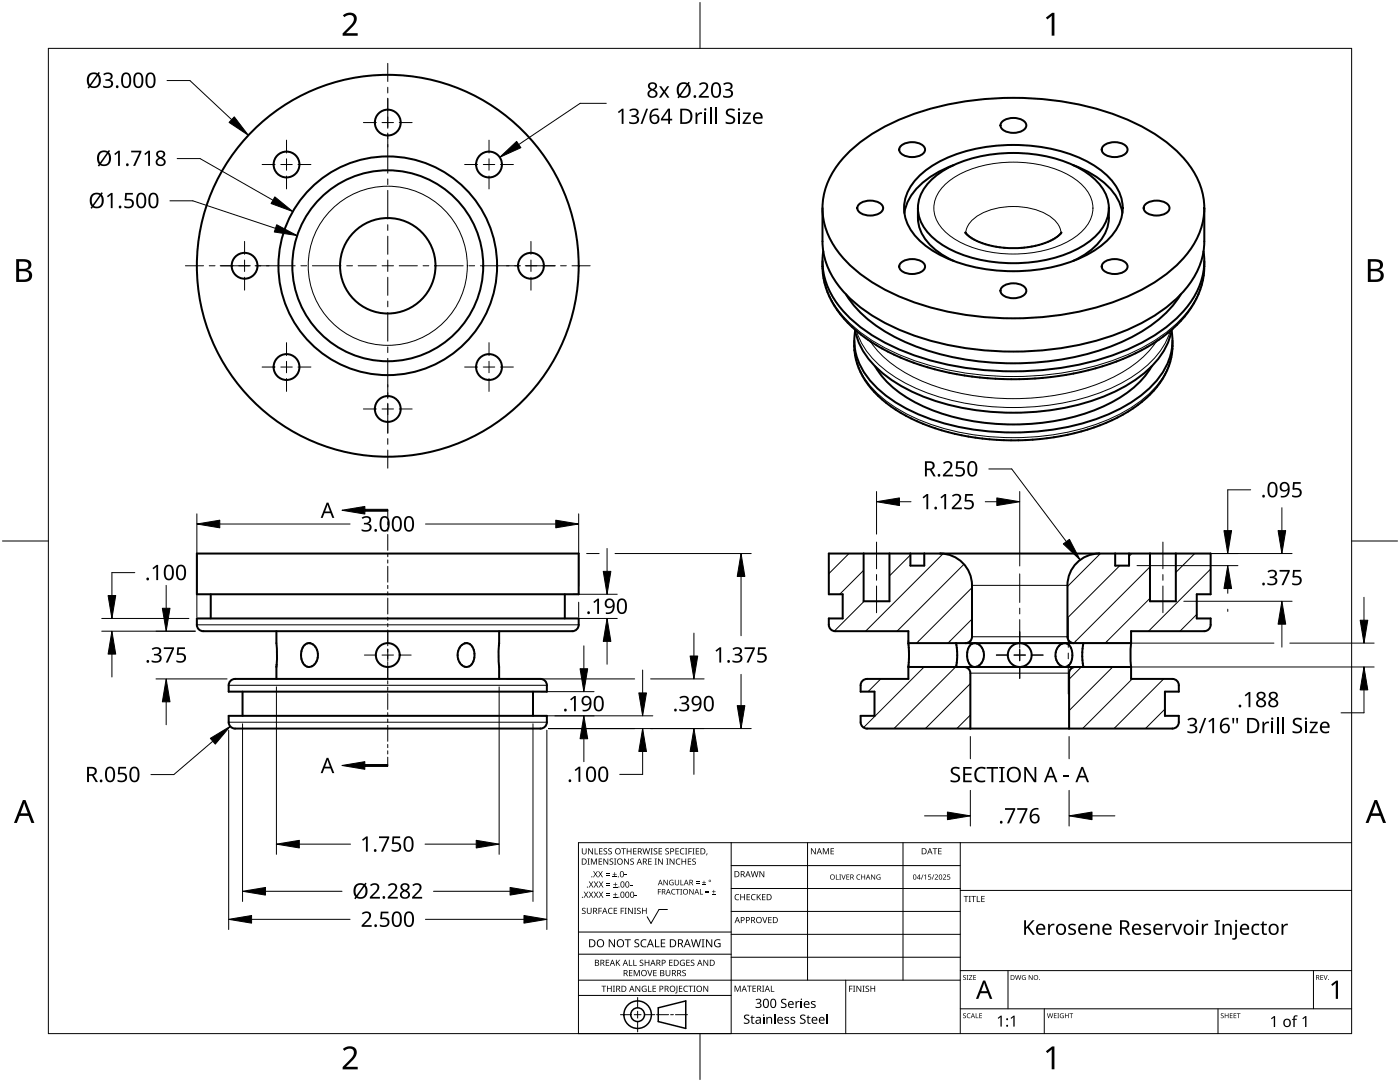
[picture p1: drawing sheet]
<svg xmlns="http://www.w3.org/2000/svg" width="279mm" height="216mm" viewBox="0 0 279 216" stroke-linecap="round" stroke-linejoin="round" font-family="sans-serif">
<g fill="none" stroke="#000" stroke-width=".4">
<path d="M168.9 30.9a39.2 39.2 0 0 1 19.8-9.9 62 62 0 0 1 36.5 3 28.7 28.7 0 0 1 12.7 9.7 13.8 13.8 0 0 1-1.1 17.1 32.1 32.1 0 0 1-13.8 9.2 62 62 0 0 1-43.7-.9 28.7 28.7 0 0 1-12.7-9.7 13.8 13.8 0 0 1 1.1-17.2zM179.8 29.1a3.5 3.5 0 0 1 4.7 .4 1.29 1.29 0 0 1-1.2 1.6 3.5 3.5 0 0 1-3.7-.8l-.1-.4zM183.7 34.8a26.9 26.9 0 0 1 16.4-5.8 31.7 31.7 0 0 1 18.3 4 11.5 11.5 0 0 1 5.6 7.3 9.3 9.3 0 0 1-4.4 8.8 29.4 29.4 0 0 1-17.4 5 29.4 29.4 0 0 1-17.3-5 9.3 9.3 0 0 1-4.4-8.8 9.5 9.5 0 0 1 3.2-5.5zM185.5 36.3a21 21 0 0 1 12.9-5.6 28.2 28.2 0 0 1 18.5 3.8 9 9 0 0 1 4.4 7 8.6 8.6 0 0 1-4.4 7 27.6 27.6 0 0 1-18.5 3.8 21.8 21.8 0 0 1-12.9-5.5 7.1 7.1 0 0 1 0-10.5zM190.3 32.9a16.8 16.8 0 0 0-8.8 6.8l-.8 1.8-.2 1M200 24.3a3.5 3.5 0 0 1 4.7 .3 1.29 1.29 0 0 1-1.2 1.7 3.5 3.5 0 0 1-3.7-.9l-.1-.4zM214.1 32.9a16.8 16.8 0 0 1 8.9 6.8l.8 1.8 .2 1M220.2 29.1a3.5 3.5 0 0 1 4.7 .4 1.29 1.29 0 0 1-1.1 1.6 3.5 3.5 0 0 1-3.8-.8l-.1-.4zM164.1 41.5v6.7a16.2 16.2 0 0 0 6.2 11.9 43 43 0 0 0 20.9 9.1 61.9 61.9 0 0 0 34-3.5 28.7 28.7 0 0 0 12.7-9.7 14.3 14.3 0 0 0 2.4-7.8v-6.7M164.1 52.1v1.1M164.1 53.1v.1M164.3 50.1a13.7 13.7 0 0 0 3.4 11.3 32.1 32.1 0 0 0 13.8 9.2 62 62 0 0 0 43.7-.9 28.7 28.7 0 0 0 12.7-9.8 13.4 13.4 0 0 0 2.3-9.8"/>
<path d="M168.8 58.7a27 27 0 0 0 13.9 10.4 57.4 57.4 0 0 0 41-.8 26.1 26.1 0 0 0 12-9.6M171.4 40.8a3.5 3.5 0 0 1 4.8 .3 1.29 1.29 0 0 1-1.2 1.7 3.5 3.5 0 0 1-3.8-.9l-.1-.4zM179.8 52.4a3.5 3.5 0 0 1 4.7 .4 1.29 1.29 0 0 1-1.2 1.7 3.5 3.5 0 0 1-3.7-.9l-.1-.4zM183.2 41.5a9.2 9.2 0 0 0 4.9 9.3l2.2 1.3M192.7 46.4l.7 .7 1.2 .8 1.4 .6 1.8 .5a17.6 17.6 0 0 0 13.2-1.8l.8-.8M192.7 46.4h.1M200 57.3a3.5 3.5 0 0 1 4.7 .3 1.29 1.29 0 0 1-1.2 1.7 3.5 3.5 0 0 1-3.7-.9l-.1-.4zM211.8 46.4h.1M220.2 52.4a3.5 3.5 0 0 1 4.7 .4 1.29 1.29 0 0 1-1.1 1.7 3.5 3.5 0 0 1-3.8-.9l-.1-.4zM221.3 41.5a9.2 9.2 0 0 1-4.9 9.3l-2.3 1.3M228.6 40.8a3.5 3.5 0 0 1 4.7 .3 1.29 1.29 0 0 1-1.2 1.7 3.5 3.5 0 0 1-3.8-.9l-.1-.4zM240.3 52.1v1.1a17.8 17.8 0 0 1-7.4 13.4l-3.1 2.1-3.8 2.1-4.2 1.7-4.6 1.4-4.5 .9-5 .6-5.1 .3-5.1-.2-5-.6-4.9-.9-4.6-1.4-3.9-1.5-3.9-2-3.4-2.4-2.8-2.5-2.1-2.6a15.1 15.1 0 0 1-2.8-8.4"/>
<path d="M170.5 68v1M174.7 73.1a22.3 22.3 0 0 0 12.1 9 46.8 46.8 0 0 0 34.1-1.3 19.9 19.9 0 0 0 8.9-7.7M233.8 66a11.6 11.6 0 0 1-3.3 10.4 29.7 29.7 0 0 1-13.7 7.8 52 52 0 0 1-33.3-1.4 23.3 23.3 0 0 1-11.4-9 11 11 0 0 1-1.4-7.8M233.8 65.8a15.7 15.7 0 0 1-7.1 9.9 43.8 43.8 0 0 1-24.5 6.7 43.8 43.8 0 0 1-24.4-6.7 15.7 15.7 0 0 1-7.2-9.9M234 68v1.3a15.4 15.4 0 0 1-7.2 11.7l-2.4 1.6-2.8 1.4-3 1.2-3.5 1.1-3.4 .7-3.8 .6-4 .2h-3.6l-3.9-.2-3.5-.6-3.4-.7-3.5-1.1-3.3-1.3-2.7-1.4-2.4-1.6-2.2-1.7a13.9 13.9 0 0 1-4.9-10.3M39.3 110.5h76.2v8.1h-76.2zM42.1 118.6v4.8M112.7 118.6v4.8M172.4 110.5v9.5h5.1v-9.5M181.7 110.5v2.4h2.8v-2.4M187.6 110.5a6.3 6.3 0 0 1 6.4 6.3v10.3l-.4 .8-.4 .3-.5 .1M219.4 110.5a6.3 6.3 0 0 0-6.4 6.3v10.3l.4 .8 .4 .3 .5 .1"/>
<path d="M222.6 110.5v2.4h2.7v-2.4M229.5 110.5v9.5h5.2v-9.5M39.3 123.4h76.2v1.3a1.27 1.27 0 0 1-1.3 1.2h-73.6a1.27 1.27 0 0 1-1.3-1.2zM46.2 135.7l.7-.2h61a1.27 1.27 0 0 1 1.2 1.2v1.3h-63.5l.1-1.7zM48.4 138v4.8M55.2 125.9l.1 4.9-.1 2.3M55.2 133.1v2.4M60.8 128.7a1.51 1.51 0 0 1 2.5 1 2.43 2.43 0 0 1-1.6 3.4 2.28 2.28 0 0 1-1.6-2.9l.3-1zM92 128.9a1.44 1.44 0 0 1 1.6-.5 1.44 1.44 0 0 1 .9 1.3 2.73 2.73 0 0 1-1 3.3 1.99 1.99 0 0 1-2.2-2.3 2.82 2.82 0 0 1 .7-1.8zM99.6 128.3l-.1 2.3 .1 4.9M99.6 125.9v2.5M106.4 138v4.8"/>
<path d="M181.3 133.1v2.4h-8.3a1.27 1.27 0 0 0-1.2 1.2v1.3h2.7v4.8h-2.7v1.3a1.27 1.27 0 0 0 1.2 1.3h61a1.27 1.27 0 0 0 1.3-1.3v-1.3h-2.8v-4.8h2.8v-1.3a1.27 1.27 0 0 0-1.3-1.2h-8.3v-2.4M181.3 128.3l.1 2.4-.1 2.4M181.3 128.3v-2.4h-14.6a1.27 1.27 0 0 1-1.3-1.2v-1.3h2.8v-4.8h-2.8v-8.1h76.2v8.1h-2.8v4.8h2.8v1.3a1.27 1.27 0 0 1-1.3 1.2h-14.6v2.4M181.3 128.3h44.4M181.3 133.1h44.4M190.8 128.3l.2 2.4-.2 2.4M192.4 133.1a1.23 1.23 0 0 1 1.3 1.2v11.1M193.7 128.7a1.66 1.66 0 0 1 2.6 1.3 2.19 2.19 0 0 1-2.1 3 2.86 2.86 0 0 1-1-3.6zM211.4 128.8a1.42 1.42 0 0 1 1.5-.4 1.42 1.42 0 0 1 1 1.3 2.78 2.78 0 0 1-1.1 3.3 2.22 2.22 0 0 1-2-3.1zM214.6 133.1a1.23 1.23 0 0 0-1.2 1.2v11.1M216.2 128.3l-.2 2.4 .2 2.4M225.7 128.3l-.1 2.7 .1 2.1"/>
<path d="M45.6 142.8h63.5v1.3a1.27 1.27 0 0 1-1.2 1.3h-61a1.27 1.27 0 0 1-1.3-1.3z"/>
<circle cx="57.2" cy="32.8" r="2.58"/>
<circle cx="77.4" cy="24.5" r="2.58"/>
<circle cx="97.6" cy="32.8" r="2.58"/>
<circle cx="48.8" cy="53" r="2.58"/>
<circle cx="77.4" cy="53" r="38.1"/>
<circle cx="77.4" cy="53" r="21.8"/>
<circle cx="77.4" cy="53" r="19.1"/>
<circle cx="77.4" cy="53" r="9.5"/>
<circle cx="106" cy="53" r="2.58"/>
<circle cx="57.2" cy="73.2" r="2.58"/>
<circle cx="97.6" cy="73.2" r="2.58"/>
<circle cx="77.4" cy="81.6" r="2.58"/>
<circle cx="77.4" cy="130.7" r="2.38"/>
<circle cx="203.5" cy="130.7" r="2.38"/>
</g>
<g fill="none" stroke="#000" stroke-width=".2">
<path d="M188.5 36.9a20 20 0 0 1 13.7-4.5 20 20 0 0 1 13.8 4.5 6 6 0 0 1 0 9.2 20 20 0 0 1-13.8 4.6 20 20 0 0 1-13.7-4.6 6 6 0 0 1 0-9.2zM211.8 46.5a5.2 5.2 0 0 0-3.4-4 14.9 14.9 0 0 0-13.2 .5 4.8 4.8 0 0 0-2.5 3.5M240.3 53.1a16.2 16.2 0 0 1-6.1 12 43 43 0 0 1-21 9.1 61.9 61.9 0 0 1-33.9-3.5 28.7 28.7 0 0 1-12.7-9.7 14.3 14.3 0 0 1-2.5-7.8M170.5 69a14.1 14.1 0 0 0 6.1 10.8 39.6 39.6 0 0 0 20.5 7.3 48 48 0 0 0 27.5-5.1 18 18 0 0 0 9-9.9l.3-1.5 .1-1.5M230.8 68.1a24.7 24.7 0 0 1-12.9 8.9 49.4 49.4 0 0 1-34.6-1.3 22.3 22.3 0 0 1-9.6-7.5M233.5 66.1a17.6 17.6 0 0 1-8.3 9.5 47 47 0 0 1-27.8 5.5 41.2 41.2 0 0 1-19.7-6.5 16.9 16.9 0 0 1-6.8-8.5M194 116.8h19M39.3 124.7h76.2M45.6 136.7h63.5M193.7 134.3h19.7M194 127.1h19M45.6 144.1h63.5"/>
<circle cx="77.4" cy="53" r="15.9"/>
</g>
<g fill="none" stroke="#000" stroke-width=".2">
<path d="M169.4 110.5l-4 4M172.4 113.8l-4.8 4.8M172.5 120l-6 5.9M181.7 110.7l-4.2 4.2M188.2 110.5l-15.4 15.4M192.4 112.6l-13.4 13.3M194 117.3l-11.1 11M219.6 110.5l-6.6 6.5M223.5 112.9l-10.5 10.4M225.9 110.5l-.6 .5M229.5 113.1l-15.2 15.2M229.5 119.4l-8.9 8.9"/>
<path d="M238.4 110.5l-3.7 3.7M241.6 113.5l-12.4 12.4M175.8 135.5l-2.6 2.5M184.4 133.1l-12 12.1M190.7 133.1l-12.3 12.3M193.7 136.4l-9 9M194 123.5l-4.8 4.8M215.8 133.1l-2.4 2.4M222.1 133.1l-8.7 8.7M226 135.5l-9.9 9.9M232.2 135.5l-9.9 9.9M238.8 122.6l-3.3 3.3"/>
<path d="M193.7 142.7l-2.7 2.7M232.5 141.5l-3.9 3.9"/>
</g>
<path d="M9.7 9.7h260v196.5h-260z" fill="none" stroke="#000" stroke-width=".2"/>
<path d="M139.7 .5v9.2M.5 108h9.2M269.7 108h9.2M139.7 206.2v9.2" fill="none" stroke="#000" stroke-width=".2"/>
<g fill="#000">
<path d="M68.4 3.1a1.64 1.64 0 0 1 2.8 .4 2.52 2.52 0 0 1-1.2 2.2l-.9 .9h2.3v.5h-3v-.4l1.2-1.2a1.95 1.95 0 0 0 .9-2.2 1.23 1.23 0 0 0-1.8 .1zM208.7 3.5l1.3-.9h.4v4.5h-.5v-4l-.9 .8zM68.4 209.3a1.64 1.64 0 0 1 2.8 .4 2.52 2.52 0 0 1-1.2 2.2l-.9 1h2.3v.5h-3v-.5l1.2-1.2a1.95 1.95 0 0 0 .9-2.1 1.23 1.23 0 0 0-1.8 .1zM208.7 209.8l1.3-1h.4v4.6h-.5v-4l-.9 .7z"/>
<path d="M3.2 51.7h1.3a1.28 1.28 0 0 1 1.7 1.3 1.04 1.04 0 0 1-.8 .9 1.23 1.23 0 0 1 1 1.5 1.23 1.23 0 0 1-1.6 .9h-1.6zM3.8 54.1v1.7h.9a.86 .86 0 0 0 1.1-.9 .86 .86 0 0 0-1.1-.8zM3.8 52.2v1.4h.8a.78 .78 0 0 0 1.1-.7 .78 .78 0 0 0-1.1-.7z"/>
<path d="M273 51.7h1.3a1.28 1.28 0 0 1 1.7 1.3 1.04 1.04 0 0 1-.9 .9 1.23 1.23 0 0 1 1 1.5 1.23 1.23 0 0 1-1.5 .9h-1.6zM273.6 54.1v1.7h.9a.86 .86 0 0 0 1.1-.9 .86 .86 0 0 0-1.2-.8zM273.6 52.2v1.4h.8a.78 .78 0 0 0 1-.7 .78 .78 0 0 0-1.1-.7z"/>
<path d="M4.6 159.6h.5l1.8 4.6h-.6l-.6-1.4h-1.8l-.5 1.4h-.6zM4.8 160.2l-.7 2.1h1.4z"/>
<path d="M274.3 159.6h.5l1.8 4.6h-.6l-.5-1.4h-1.8l-.6 1.4h-.6zM274.6 160.2l-.7 2.1h1.4z"/>
</g>
<g fill="none" stroke="#000" stroke-width=".2">
<path d="M145.9 168.1v38.1h-30.5v-38.1h154.3M145.9 172.7h45.7M145.9 177.3h45.7M161.2 168.1v27.5M180.2 168.1v27.5M191.6 168.1v38.1M191.6 177.7h78.1M115.4 198.6h30.5M115.4 195.6h76.2M115.4 190.4h30.5M115.4 186h30.5M127.3 199v2.1"/>
<path d="M133.2 181.5h-1.7l-1.6 2.8-.7-1.4M145.9 181.9h45.7M145.9 186.4h45.7M145.9 191h45.7M168.8 195.6v10.6M191.6 193.7h78.1M201.2 193.7v7.6M262.1 193.7v7.6M123.8 202.5h2.1M126.6 202.5h1.3M127.3 201.8v1.4M127.3 203.8v2.1"/>
<path d="M128.6 202.5h2.1M131 202.5h2.4M133.8 202.5h.6M134.8 202.5h2.4M191.6 201.3h78.1M208.4 201.3v4.9M243.1 201.3v4.9"/>
</g>
<g fill="#000">
<path d="M116.1 169.3h.2v.8a.32 .32 0 0 0 .3 .3 .32 .32 0 0 0 .3-.3v-.8h.2v.8a.47 .47 0 0 1-.5 .4 .47 .47 0 0 1-.5-.5zM116.5 177.9h.2l.3 .5 .3-.5h.1l-.4 .6 .4 .6h-.1l-.3-.5-.4 .5h-.1l.4-.6zM117.3 171.3h.4l-.1 .1v1l.1 .1h-.4l.1-.1v-1zM117.4 169.3h.2l.6 1v-1h.1v1.2h-.1l-.7-1v1h-.1zM117.5 177.9h.2l.3 .5 .3-.5h.1l-.4 .6 .4 .6h-.1l-.4-.5-.3 .5h-.1l.4-.6zM117.5 175.9h.2l.3 .5 .3-.5h.1l-.4 .6 .5 .6h-.2l-.3-.5-.4 .5h-.1l.4-.6zM117.9 171.3h.3l.3 1 .4-1h.2v1.2h-.1v-1l-.4 1h-.1l-.4-1v1h-.2zM118.7 169.3h.1v1h.6v.2h-.7zM118.4 173.8h.1l.3 .5 .3-.5h.2l-.4 .6 .4 .7h-.1l-.4-.6-.3 .6h-.1l.4-.7zM118.5 177.9h.2l.2 .5 .3-.5h.2l-.4 .6 .4 .6h-.1l-.4-.5-.3 .5h-.1l.4-.6zM118.5 175.9h.2l.3 .5 .3-.5h.1l-.4 .6 .4 .6h-.1l-.3-.5-.4 .5h-.1l.4-.6zM119.5 171.3h.7v.1h-.6v.4h.5v.2h-.5v.4h.6v.1h-.7z"/>
<path d="M119.6 169.3h.6v.1h-.5v.4h.5v.1h-.5v.4h.5v.2h-.6zM119.4 173.8h.1l.3 .5 .3-.5h.2l-.4 .6 .4 .7h-.1l-.4-.6-.3 .6h-.2l.5-.7zM119.5 177.9h.1l.3 .5 .3-.5h.2l-.4 .6 .4 .6h-.1l-.4-.5-.3 .5h-.1l.4-.6zM119.5 175.9h.2l.3 .5 .3-.5h.1l-.4 .6 .4 .6h-.1l-.4-.5-.3 .5h-.1l.4-.6zM120.9 174.6h.8v.1h-.8zM120.9 174.2h.8v.1h-.8zM121 178.7h.8v.1h-.8zM121 178.3h.8v.1h-.8zM121 176.6h.8v.1h-.8zM121 176.3h.8v.1h-.8zM120.5 169.4l.4-.1h.3l-.1 .1a.25 .25 0 0 0-.4-.1 .25 .25 0 0 0 0 .4 .4 .4 0 0 1 .5 .3 .4 .4 0 0 1-.3 .5 .4 .4 0 0 1-.5-.2h.2a.27 .27 0 0 0 .4-.1 .27 .27 0 0 0-.3-.3l-.2-.2zM120.4 171.3h.2l.6 1v-1h.2v1.2h-.2l-.6-1v1h-.2z"/>
<path d="M121.4 169.4l.5-.1h.2v.1a.25 .25 0 0 0-.4-.1 .25 .25 0 0 0 0 .4 .4 .4 0 0 1 .4 .3 .4 .4 0 0 1-.2 .5 .4 .4 0 0 1-.5-.2h.1a.27 .27 0 0 0 .5-.1 .27 .27 0 0 0-.4-.3l-.2-.2zM122.3 174.9h.8v.2h-.8zM122.4 179h.8v.1h-.8zM122.4 177h.8v.1h-.8zM121.7 171.4l.4-.1 .3 .1-.1 .1a.25 .25 0 0 0-.4-.1 .25 .25 0 0 0 0 .4 .4 .4 0 0 1 .5 .3 .4 .4 0 0 1-.3 .5 .4 .4 0 0 1-.5-.3l.2 .1a.27 .27 0 0 0 .4-.2 .27 .27 0 0 0-.3-.3l-.2-.2zM122.6 174h.1v.4h.4v.1h-.4v.4h-.1v-.4h-.3v-.1h.3zM122.7 178.1h.1v.4h.4v.1h-.4v.3h-.1v-.3h-.3v-.1h.3zM122.7 176.1h.2v.3h.3v.2h-.3v.3h-.2v-.3h-.3v-.2h.3zM122.5 171.3h.5l-.2 .1v1l.2 .1h-.5l.2-.1v-1zM124 169.3h.9v.1h-.4v1.1h-.1v-1.1h-.4zM124.7 174.5h.4v.2h-.4zM124.6 171.3h.1l.7 1v-1h.1v1.2h-.2l-.6-1v1h-.1z"/>
<path d="M125.7 176.6h.5v.1h-.5zM125.1 169.3h.1v.5h.7v-.5h.1v1.2h-.1v-.6h-.7v.6h-.1zM125.8 171.4l.5-.1 .2 .1v.1a.25 .25 0 0 0-.4-.1 .25 .25 0 0 0 0 .4 .4 .4 0 0 1 .4 .3 .4 .4 0 0 1-.2 .5 .4 .4 0 0 1-.5-.3l.1 .1a.27 .27 0 0 0 .5-.2 .27 .27 0 0 0-.4-.3l-.2-.2zM126.7 178.6h.4v.2h-.4zM126.4 169.3h.6v.1h-.5v.4h.5v.1h-.5v.4h.5v.2h-.6zM128.2 169.3h.2l.2 1 .3-1h.2l.2 1 .3-1h.1l-.3 1.2h-.1l-.3-1.1-.3 1.1h-.2zM129.4 171.3h.6v.1h-.5v.4h.5v.2h-.5v.4h.5v.1h-.6zM129.8 169.3h.5l-.2 .1v1l.2 .1h-.5l.2-.1v-1zM130.7 171.3h.4l-.1 .1v1l.1 .1h-.4l.1-.1v-1zM130.5 169.4l.4-.1h.3l-.1 .1a.25 .25 0 0 0-.4-.1 .25 .25 0 0 0 0 .4 .4 .4 0 0 1 .5 .3 .4 .4 0 0 1-.3 .5 .4 .4 0 0 1-.5-.2h.2a.27 .27 0 0 0 .4-.1 .27 .27 0 0 0-.3-.3l-.2-.2zM131.3 177.4h.6v.1h-.5v.4h.5v.1h-.5v.5h-.1zM131.4 169.3h.7v.1h-.5v.4h.5v.1h-.5v.4h.5v.2h-.7z"/>
<path d="M131.3 171.3h.2l.7 1-.1-1h.2v1.2h-.2l-.6-1v1h-.2zM132.4 175.6h.2l.6 .9v-.9h.1v1h-.2l-.6-.9v.9h-.1zM133 171.3h.4l-.1 .1v1l.1 .1h-.4l.1-.1v-1zM132.8 169.4l.4-.1h.3l-.1 .1a.25 .25 0 0 0-.3-.1 .25 .25 0 0 0 0 .4 .4 .4 0 0 1 .4 .3 .4 .4 0 0 1-.3 .5 .4 .4 0 0 1-.4-.2h.1a.27 .27 0 0 0 .5-.1 .27 .27 0 0 0-.4-.3l-.2-.2zM133.7 175.7l.5-.2 .2 .1v.1a.45 .45 0 0 0-.7 .4 .45 .45 0 0 0 .6 .4v-.3h-.2v-.1h.3v.5a.6 .6 0 0 1-.8-.1 .6 .6 0 0 1 .1-.8zM134.1 177.5l.4-.1h.3l-.1 .2a.44 .44 0 0 0-.6 .4 .44 .44 0 0 0 .6 .3 .52 .52 0 0 1-.7 0 .52 .52 0 0 1 .1-.8zM133.6 171.3h.2l.7 1v-1h.1v1.2h-.2l-.6-1v1h-.2zM134.9 177.4h.8v.1h-.4v1h-.1v-1h-.3zM135 171.5l.5-.2 .3 .1-.1 .1a.49 .49 0 0 0-.7 .4 .49 .49 0 0 0 .7 .5 .52 .52 0 0 1-.6 0 .52 .52 0 0 1-.2-.6zM134.8 169.3h.7v.1h-.6v.4h.5v.1h-.5v.4h.6v.2h-.7zM134.7 175.6h.1v.7a.28 .28 0 0 0 .3 .2 .28 .28 0 0 0 .3-.2v-.7h.1v.7a.42 .42 0 0 1-.4 .4 .42 .42 0 0 1-.4-.4zM135.8 175.6h.1v.9h.5v.1h-.6z"/>
<path d="M135.8 177.4h.3l-.1 .1v.9l.1 .1h-.3l.1-.1v-.9zM135.8 169.4l.5-.2 .3 .1-.1 .1a.49 .49 0 0 0-.7 .5 .49 .49 0 0 0 .8 .4 .52 .52 0 0 1-.7 .1 .52 .52 0 0 1-.2-.6zM136 171.3h.2v.5h.6v-.5h.1v1.2h-.1v-.5h-.6v.5h-.2zM136.7 169.3h.5l-.2 .1v1l.2 .1h-.5l.2-.1v-1zM137.4 169.3h.7v.1h-.6v.4h.5v.2h-.5v.5h-.1zM137.3 171.3h.6v.1h-.5v.4h.5v.2h-.5v.4h.5v.1h-.6zM137.6 177.4h.1l.6 .9v-.9h.1v1.1h-.1l-.6-.9v.9h-.1zM138.2 169.3h.4l-.1 .1v1l.1 .1h-.4l.1-.1v-1zM138.9 176.2h.7v.1h-.7zM138.9 175.9h.7v.1h-.7zM138.2 171.4l.4-.1 .3 .1-.1 .1a.25 .25 0 0 0-.4-.1 .25 .25 0 0 0 0 .4 .4 .4 0 0 1 .5 .3 .4 .4 0 0 1-.3 .5 .4 .4 0 0 1-.5-.3l.2 .1a.27 .27 0 0 0 .4-.2 .27 .27 0 0 0-.3-.3l-.2-.2zM138.9 169.3h.6v.1h-.5v.4h.5v.1h-.5v.4h.5v.2h-.6z"/>
<path d="M139.7 177.4h.1v1h.5v.1h-.6zM140.1 176.5h.8v.1h-.8zM140.4 175.7h.2v.3h.3v.2h-.3v.3h-.2v-.3h-.3v-.2h.3zM140.8 178h.7v.2h-.7zM140.8 177.7h.7v.1h-.7zM141 170.3h.2l-.3 .4zM142.1 178.4h.7v.1h-.7zM142.4 177.6h.1v.3h.3v.1h-.3v.3h-.1v-.3h-.3v-.1h.3zM146.8 178.6l.4-.2 .3 .1v.1a.49 .49 0 0 0-.7 .4 .49 .49 0 0 0 .7 .5 .52 .52 0 0 1-.7 0 .52 .52 0 0 1-.2-.6zM147.7 178.4h.2v.5h.6v-.5h.2v1.2h-.2v-.5h-.6v.5h-.2zM149 178.4h.7v.1h-.5v.4h.4v.2h-.4v.4h.5v.1h-.7zM150 178.6l.5-.2 .3 .1-.1 .1a.49 .49 0 0 0-.7 .4 .49 .49 0 0 0 .8 .5 .52 .52 0 0 1-.7 0 .52 .52 0 0 1-.2-.6z"/>
<path d="M149.8 173.8h.2l.2 1.1 .3-1.1h.2l.3 1.1 .2-1.1h.2l-.3 1.2h-.2l-.3-1-.3 1h-.1zM151 178.4h.2v.6l.5-.6h.2l-.5 .5 .5 .7h-.2l-.4-.6-.1 .6h-.2zM151.6 173.8h.1l.7 1v-1h.1v1.2h-.2l-.6-1v1h-.1zM152.1 178.4h.7v.1h-.6v.4h.5v.2h-.5v.4h.6v.1h-.7zM161.8 169.3h.2l.7 1v-1h.1v1.2h-.2l-.6-1v1h-.2zM164.2 169.3h.2l.4 .9 .4-.9h.2v1.2h-.1v-1.1l-.4 1.1h-.1l-.4-1.1v1.1h-.2zM165.8 169.3h.6v.1h-.5v.4h.5v.1h-.5v.4h.5v.2h-.6zM166.8 174.5h.2v.9h.4v.1h-.6zM167.5 174.5h.4l-.2 .1v.8l.2 .1h-.4l.1-.1v-.8zM167.9 174.5h.2l.2 .9 .3-.9h.2l-.4 1h-.1zM168.9 174.5h.6v.1h-.5v.3h.5v.1h-.5v.4h.5v.1h-.6zM171 174.6l.4-.1h.3l-.1 .2a.41 .41 0 0 0-.6 .3 .41 .41 0 0 0 .6 .4 .48 .48 0 0 1-.6-.1 .48 .48 0 0 1 0-.7z"/>
<path d="M171.9 174.5h.1v.4h.5v-.4h.2v1h-.2v-.5h-.5v.5h-.1zM173.8 174.5h.2l.5 .8v-.8h.2v1h-.2l-.5-.8v.8h-.2zM175 174.6l.5-.1h.2v.2a.42 .42 0 0 0-.7 .3 .42 .42 0 0 0 .6 .4v-.3h-.2v-.1h.3v.5a.56 .56 0 0 1-.7-.1 .56 .56 0 0 1 0-.8zM184.2 174.5h.1l-.4 1h-.1zM184.4 174.7l.4-.2v1h-.1v-.9l-.2 .2zM185.3 174.5h.5v.1h-.4v.3a.34 .34 0 0 1 .4 .2 .34 .34 0 0 1-.1 .4 .34 .34 0 0 1-.5-.1 .27 .27 0 0 0 .4 .1 .27 .27 0 0 0 .1-.4 .27 .27 0 0 0-.4-.1zM186.3 174.5h.2l-.4 1h-.1zM186.1 169.3h.9v.1h-.3v1.1h-.2v-1.1h-.4zM186.5 174.6a.37 .37 0 0 1 .6 0 .37 .37 0 0 1-.2 .6l-.2 .2h.5v.1h-.7l.3-.4a.27 .27 0 0 0 .3-.3 .27 .27 0 0 0-.4-.2zM187.2 169.3h.7v.1h-.5v.4h.5v.1h-.5v.4h.5v.2h-.7zM188.2 174.6a.37 .37 0 0 1 .6 0 .37 .37 0 0 1-.3 .6l-.2 .2h.5v.1h-.6l.2-.4a.27 .27 0 0 0 .3-.3 .27 .27 0 0 0-.4-.2zM189.1 174.5h.5v.1h-.4v.3a.34 .34 0 0 1 .4 .2 .34 .34 0 0 1-.1 .4 .34 .34 0 0 1-.5-.1 .27 .27 0 0 0 .4 .1 .27 .27 0 0 0 .1-.4 .27 .27 0 0 0-.4-.1z"/>
<path d="M192.3 178.8h.9v.1h-.3v1.1h-.2v-1.1h-.4zM193.3 178.8h.5l-.2 .1v1l.2 .1h-.5l.2-.1v-1zM193.8 178.8h1v.1h-.4v1.1h-.2v-1.1h-.4zM194.9 178.8h.2v1.1h.5v.1h-.7zM195.8 178.8h.7v.1h-.5v.4h.5v.1h-.5v.5h.5v.1h-.7zM116.2 181.3l.4-.2 .3 .1-.1 .1a.25 .25 0 0 0-.4-.1 .25 .25 0 0 0 0 .4 .4 .4 0 0 1 .5 .3 .4 .4 0 0 1-.3 .5 .4 .4 0 0 1-.5-.2h.2a.27 .27 0 0 0 .4-.1 .27 .27 0 0 0-.3-.3l-.2-.2zM117.1 181.1h.2v.8a.32 .32 0 0 0 .3 .3 .32 .32 0 0 0 .3-.3v-.8h.2v.8a.47 .47 0 0 1-.5 .5 .47 .47 0 0 1-.5-.5zM119.4 181.1h.7v.2h-.5v.4h.5v.1h-.5v.6h-.2zM120 196.7h1v.1h-.4v1.1h-.2v-1.1h-.4zM120.9 191.5h.7v.1h-.6v.4h.5v.2h-.5v.4h.6v.1h-.7zM121.5 181.3l.4-.2 .4 .1-.1 .1a.49 .49 0 0 0-.7 .5 .49 .49 0 0 0 .7 .4 .52 .52 0 0 1-.6 .1 .52 .52 0 0 1-.3-.6zM121.1 196.7h.2v.5h.6v-.5h.2v1.2h-.2v-.6h-.6v.6h-.2z"/>
<path d="M121.5 187.4h.2l.9 1.3v-1.3h.1v1.6h-.2l-.8-1.3v1.3h-.2zM122.3 196.7h.4l-.1 .1v1l.1 .1h-.4l.2-.1v-1zM122.5 181.1h.7v.2h-.6v.4h.5v.1h-.5v.4h.6v.2h-.7zM122.9 191.5h.2v.6l.5-.6h.2l-.5 .5 .5 .7h-.2l-.4-.6-.1 .6h-.2zM123.9 181.1h.6v.2h-.5v.4h.5v.1h-.5v.6h-.1zM124.7 181.1h.4l-.2 .2v.9l.2 .2h-.4l.1-.2v-.9zM124.7 187.4h1.2v.2h-.5v1.4h-.2v-1.4h-.5zM125.5 191.5h.2v1.1h.5v.1h-.7zM125.5 193.6h.7v.1h-.5v.4h.5v.1h-.5v.4h.5v.2h-.7zM125.3 181.1h.2l.7 1.1-.1-1.1h.2v1.3h-.2l-.6-1v1h-.2zM126.4 191.5h.1v1.1h.6v.1h-.7zM126.5 181.1h.5l-.2 .2v.9l.2 .2h-.5l.2-.2v-.9z"/>
<path d="M126.5 193.6h.2l.4 1 .4-1h.2v1.2h-.2v-1.1l-.4 1.1h-.1l-.4-1.1v1.1h-.1zM126.7 187.6l.3-.2 .6 .1-.2 .1a.33 .33 0 0 0-.6 .2 .33 .33 0 0 0 .4 .4 .47 .47 0 0 1 .4 .6 .47 .47 0 0 1-.7 .2h-.3v-.2h.2a.35 .35 0 0 0 .6-.2 .35 .35 0 0 0-.5-.4l-.3-.2zM126.8 196.7h.2l.6 1v-1h.2v1.2h-.2l-.7-1 .1 1h-.2zM127.2 181.3l.4-.2 .3 .1-.1 .1a.25 .25 0 0 0-.4-.1 .25 .25 0 0 0 0 .4 .4 .4 0 0 1 .5 .3 .4 .4 0 0 1-.3 .5 .4 .4 0 0 1-.5-.2h.2a.27 .27 0 0 0 .4-.1 .27 .27 0 0 0-.3-.3l-.2-.2zM127.7 191.6l.4-.1 .3 .1-.1 .1a.25 .25 0 0 0-.3-.1 .25 .25 0 0 0 0 .4 .4 .4 0 0 1 .4 .3 .4 .4 0 0 1-.3 .5 .4 .4 0 0 1-.4-.3l.1 .1a.27 .27 0 0 0 .5-.2 .27 .27 0 0 0-.4-.3l-.2-.2zM128 187.6l.6-.2 .4 .1-.1 .2a.63 .63 0 0 0-.9 .5 .63 .63 0 0 0 1 .6v.2a.83 .83 0 0 1-1.1-.3 .83 .83 0 0 1 .1-1.1zM128.2 196.8l.6-.1 .2 .1v.1a.5 .5 0 0 0-.8 .4 .5 .5 0 0 0 .7 .5v-.4h-.3v-.1h.4v.6a.66 .66 0 0 1-.8-.2 .66 .66 0 0 1 0-.9zM128.1 181.1h.2v.6h.6v-.6h.2v1.3h-.2v-.6h-.6v.6h-.2zM129.2 193.6h.1l.4 1 .3-1h.2l-.4 1.2h-.2zM129.3 196.7h.2v1.1h.5v.1h-.7zM128.7 191.5h.1v.5h.6v-.5h.2v1.2h-.2v-.5h-.6v.5h-.1zM130.7 187.4h.2v1.4h.7v.2h-.9z"/>
<path d="M130.2 196.7h.7v.1h-.5v.4h.5v.1h-.5v.5h.5v.1h-.7zM130.4 193.6h.6v.1h-.5v.4h.5v.1h-.5v.4h.5v.2h-.6zM131.9 187.4h.9v.2h-.7v.5h.6v.2h-.6v.5h.7v.2h-.9zM132.8 193.6h.2v.7a.32 .32 0 0 0 .3 .4 .32 .32 0 0 0 .3-.4v-.7h.2v.7a.47 .47 0 0 1-.5 .5 .47 .47 0 0 1-.5-.5zM133.5 191.5h.7v.1h-.5v.4h.5v.2h-.5v.4h.5v.1h-.7zM135 196.7h.2v1.3l-.1 .2h-.3l-.1-.1 .3-.2zM135.5 196.7h.7v.1h-.5v.4h.4v.1h-.4v.5h.5v.1h-.7zM135.8 191.7l.5-.2 .4 .1-.1 .1a.5 .5 0 0 0-.8 .4 .5 .5 0 0 0 .7 .5v-.4h-.2v-.1h.4v.6a.66 .66 0 0 1-.9-.1 .66 .66 0 0 1 0-.9zM136.2 193.7l.4-.2 .3 .1-.1 .1a.25 .25 0 0 0-.4-.1 .25 .25 0 0 0 0 .4 .4 .4 0 0 1 .5 .3 .4 .4 0 0 1-.3 .5 .4 .4 0 0 1-.5-.2h.2a.27 .27 0 0 0 .5-.1 .27 .27 0 0 0-.4-.3l-.2-.2zM136.5 196.8l.5-.1 .3 .1-.1 .1a.49 .49 0 0 0-.7 .4 .49 .49 0 0 0 .8 .4 .52 .52 0 0 1-.7 .1 .52 .52 0 0 1-.2-.6zM137 191.5h.6v.1h-.5v.4h.5v.2h-.5v.4h.5v.1h-.6zM137.4 196.7h.9v.1h-.4v1.1h-.1v-1.1h-.4z"/>
<path d="M137.9 191.6l.4-.1 .3 .1-.1 .1a.25 .25 0 0 0-.4-.1 .25 .25 0 0 0 0 .4 .4 .4 0 0 1 .5 .3 .4 .4 0 0 1-.3 .5 .4 .4 0 0 1-.5-.3l.2 .1a.27 .27 0 0 0 .4-.2 .27 .27 0 0 0-.3-.3l-.2-.2zM138.4 196.7h.4l-.1 .1v1l.1 .1h-.4l.1-.1v-1zM137.9 187.4h.2l.3 1.4 .4-1.4h.2l.4 1.4 .3-1.4h.2l-.4 1.6h-.2l-.4-1.3-.4 1.3h-.2zM140 187.4h.6l-.2 .2v1.3l.2 .1h-.6l.2-.1v-1.3zM140.4 196.7h.1l.7 1v-1h.1v1.2h-.1l-.7-1v1h-.1zM140.4 191.5h.2l.6 1v-1h.1v1.2h-.1l-.7-1v1h-.1zM140.9 187.4h.2l.9 1.3v-1.3h.1v1.6h-.2l-.8-1.3v1.3h-.2zM142.7 187.6l.7-.2 .4 .1-.1 .2a.65 .65 0 0 0-1 .5 .65 .65 0 0 0 .9 .6v-.4h-.3v-.2h.5v.7a.86 .86 0 0 1-1.1-.1 .86 .86 0 0 1 0-1.2zM146.6 196.7h.2l.4 1 .4-1h.2v1.2h-.1v-1.1l-.4 1.1h-.2l-.4-1.1v1.1h-.1zM149.1 196.7h.9v.1h-.4v1.1h-.1v-1.1h-.4zM150.2 196.7h.7v.1h-.6v.4h.5v.1h-.5v.5h.6v.1h-.7zM150.8 199.5a.6 .6 0 0 1 .7-.3 .6 .6 0 0 1 .4 .8l-.4 .2a.51 .51 0 0 1 .5 .6 .51 .51 0 0 1-.7 .3l-.5-.1v-.2l.4 .2a.38 .38 0 0 0 .5-.3 .38 .38 0 0 0-.5-.4h-.1v-.2h.1a.36 .36 0 0 0 .5-.5 .36 .36 0 0 0-.7-.1l-.1 .1z"/>
<path d="M152.1 183h.2l.3 1 .4-1h.1l-.4 1.2h-.1zM152.1 196.7h.4l-.1 .1v1l.1 .1h-.4l.1-.1v-1zM153.8 196.7h.2v1.1h.5v.1h-.7zM153.3 183h.7v.1h-.5v.4h.5v.1h-.5v.5h.5v.1h-.7zM158.8 199.8h.1l.1 .2 .2-.2 .4-.1-.1 .3h-.3l-.2 .2v.9h-.2zM169.5 196.7h.6v.1h-.5v.5h.5v.1h-.5v.5h-.1zM170.2 196.7h.5l-.2 .1v1l.2 .1h-.5l.2-.1v-1zM170.9 196.7h.2l.6 1v-1h.2v1.2h-.2l-.6-1v1h-.2zM172.1 196.7h.5l-.2 .1v1l.2 .1h-.5l.2-.1v-1zM172.8 196.8l.4-.1h.2v.2a.25 .25 0 0 0-.4-.1 .25 .25 0 0 0 0 .4 .4 .4 0 0 1 .5 .3 .4 .4 0 0 1-.3 .4 .4 .4 0 0 1-.5-.2l.2 .1a.27 .27 0 0 0 .4-.2 .27 .27 0 0 0-.3-.3l-.3-.2zM173.7 196.7h.2v.5h.6v-.5h.2v1.2h-.2v-.6h-.6v.6h-.2zM192.2 194.7l.4-.1h.2l-.1 .1a.24 .24 0 0 0-.3 0 .24 .24 0 0 0-.1 .3 .24 .24 0 0 0 .4 .1 .31 .31 0 0 1 0 .4 .31 .31 0 0 1-.5-.1 .24 .24 0 0 0 .3 .1 .24 .24 0 0 0 .1-.3l-.4-.3z"/>
<path d="M192.9 194.6h.4l-.1 .1v.7l.1 .1h-.4l.1-.1v-.7zM193.4 194.6h.6l-.5 .8h.6v.1h-.7l.5-.8h-.5zM194.2 194.6h.6v.1h-.4v.3h.4v.1h-.4v.3h.4v.1h-.6zM202.6 194.6h.1l.2 .8 .2-.8h.2l.2 .8 .2-.8h.1l-.2 .9h-.2l-.2-.8-.2 .8h-.2zM204 194.7l.4-.1h.3l-.1 .1a.4 .4 0 0 0-.6 .4 .4 .4 0 0 0 .6 .3v-.3l-.2-.1h.3v.5a.53 .53 0 0 1-.7-.1 .53 .53 0 0 1 0-.7zM205.3 194.6h.1l.6 .8v-.8h.1v.9h-.2l-.5-.8v.8h-.1zM204.4 183.6h.4v1.5l1.2-1.5h.5l-1.2 1.3 1.2 1.6h-.4l-1-1.4-.3 .3v1.1h-.4zM209.2 184.3h.3v.4l.4-.3 .5-.1v.4h-.5l-.3 .3-.1 1.5h-.3zM213.3 184.5a1.29 1.29 0 0 1 1.4 0l-.1 .2-.5-.1a.35 .35 0 0 0-.6 .2 .35 .35 0 0 0 .4 .4l.2 .1a.66 .66 0 0 1 .6 .8 .66 .66 0 0 1-.8 .5l-.7-.2v-.3l.7 .2 .4-.1v-.4l-.4-.3a.65 .65 0 0 1-.6-1zM217.6 184.3h.3v.3a.83 .83 0 0 1 .9-.3 .83 .83 0 0 1 .6 .8v1.4h-.3v-1.4a.59 .59 0 0 0-.7-.5 .59 .59 0 0 0-.5 .8v1.1h-.3zM228.3 184.5a1.29 1.29 0 0 1 1.4 0l-.1 .2-.5-.1a.35 .35 0 0 0-.6 .2 .35 .35 0 0 0 .4 .4l.2 .1a.66 .66 0 0 1 .6 .8 .66 .66 0 0 1-.8 .5l-.7-.2v-.3l.7 .2 .4-.1v-.4l-.4-.3a.65 .65 0 0 1-.6-1zM232.6 184.3h.3v.4l.4-.3 .5-.1v.4h-.5l-.3 .3-.1 1.5h-.3z"/>
<path d="M233.9 184.3h.4l.6 1.9 .7-1.9h.4l-.8 2.2h-.5zM239.9 184.3h.2l.1 .4 .4-.3 .5-.1v.4h-.5l-.3 .3-.1 1.5h-.3zM242.4 183.6h1.1v.2l-.4 .1v2.3l.4 .1v.2h-1.1v-.2l.4-.1v-2.3l-.4-.1zM244 184.3h.3v.3a.83 .83 0 0 1 .9-.3 .83 .83 0 0 1 .6 .8v1.4h-.3v-1.4a.59 .59 0 0 0-.7-.5 .59 .59 0 0 0-.5 .8v1.1h-.3zM246.5 184.3h.4v2.6a.62 .62 0 0 1-1 .6v-.3h.4l.2-.2zM250 184.6l.4-.3h.5l.4 .1-.1 .3a.8 .8 0 0 0-1.1 .7 .8 .8 0 0 0 1.1 .8l.1-.1v.4a1.12 1.12 0 0 1-1.4-.3 1.12 1.12 0 0 1 0-1.4zM252 183.8h.2v.5h.6v.3h-.6v1.3l.2 .4 .5-.1v.3a.67 .67 0 0 1-1.1-.6v-1.3h-.3v-.1l.4-.2zM255.8 184.3h.3v.4l.4-.3 .5-.1v.4h-.5l-.3 .3-.1 1.5h-.3zM263.5 194.6h.6v.1h-.5v.3h.4v.1h-.4v.3h.5v.1h-.6zM264.1 194.6h.2l.2 .8 .3-.8h.2l-.4 .9h-.1zM265.7 196.4l1-.7h.3v3.6h-.4v-3.2l-.7 .6zM148.6 202.6l.3-.2 .7 .1-.1 .2h-.2a.34 .34 0 0 0-.6 .1 .34 .34 0 0 0 .4 .5 .55 .55 0 0 1 .5 .7 .55 .55 0 0 1-.8 .3l-.4-.1v-.2l.4 .1a.36 .36 0 0 0 .6-.3 .36 .36 0 0 0-.5-.4l-.4-.2z"/>
<path d="M150 202.6h.2v.3h.4v.2h-.4v.8l.1 .2h.3a.33 .33 0 0 1-.4 .2 .33 .33 0 0 1-.3-.4v-.8l-.1-.1 .2-.1zM152.3 202.9h.2v1.4h-.2zM152.9 202.9h.2l.1 .2a.52 .52 0 0 1 .5-.2 .52 .52 0 0 1 .4 .5v.9h-.2v-.9a.37 .37 0 0 0-.5-.3 .37 .37 0 0 0-.2 .5v.7h-.3zM154.5 202.3h.2v2h-.2zM156 199.5l.3-.2 .6 .1v.2l-.3-.1a.34 .34 0 0 0-.5 .2 .34 .34 0 0 0 .4 .4 .55 .55 0 0 1 .5 .7 .55 .55 0 0 1-.8 .3h-.4v-.3l.4 .1a.36 .36 0 0 0 .6-.2 .36 .36 0 0 0-.5-.4l-.4-.3zM156.6 203l.3-.1 .6 .1-.1 .2-.3-.1a.25 .25 0 0 0-.4 .2 .25 .25 0 0 0 .4 .2 .44 .44 0 0 1 .4 .6 .44 .44 0 0 1-.7 .2l-.3-.1v-.2l.4 .1a.26 .26 0 0 0 .4-.1 .26 .26 0 0 0-.3-.3l-.4-.3zM157.8 203l.3-.1 .6 .1-.1 .2-.3-.1a.25 .25 0 0 0-.3 .2 .25 .25 0 0 0 .3 .2 .44 .44 0 0 1 .4 .6 .44 .44 0 0 1-.6 .2l-.3-.1v-.2l.3 .1a.26 .26 0 0 0 .4-.1 .26 .26 0 0 0-.3-.3l-.4-.3zM159.8 199.8h.2v1.3h-.2zM159.7 202.6l.4-.2 .6 .1v.2h-.3a.34 .34 0 0 0-.5 .1 .34 .34 0 0 0 .4 .5 .55 .55 0 0 1 .5 .7 .55 .55 0 0 1-.8 .3l-.4-.1v-.2l.4 .1a.36 .36 0 0 0 .6-.3 .36 .36 0 0 0-.5-.4l-.4-.2zM161.2 202.6h.2v.3h.4v.2h-.4v.8l.1 .2h.3a.33 .33 0 0 1-.4 .2 .33 .33 0 0 1-.3-.4v-.8l-.2-.1 .2-.1zM161.9 199.9l.3-.2 .6 .1-.1 .2-.3-.1a.25 .25 0 0 0-.4 .2 .25 .25 0 0 0 .4 .2 .44 .44 0 0 1 .4 .6 .44 .44 0 0 1-.7 .2h-.3v-.2l.4 .1a.26 .26 0 0 0 .4-.2 .26 .26 0 0 0-.3-.3l-.4-.2zM164.9 202.3h.2v2h-.2z"/>
<path d="M192.2 202.3l.4-.1h.2l-.1 .1a.24 .24 0 0 0-.3 0 .24 .24 0 0 0-.1 .3 .24 .24 0 0 0 .4 .1 .31 .31 0 0 1 0 .5 .31 .31 0 0 1-.5-.2 .24 .24 0 0 0 .3 .1 .24 .24 0 0 0 .1-.3l-.4-.2zM193.1 202.3l.3-.1h.3l-.1 .1a.39 .39 0 0 0-.5 .4 .39 .39 0 0 0 .5 .3 .46 .46 0 0 1-.6 0 .46 .46 0 0 1 .1-.7zM194.7 202.2h.1v.8h.5v.2h-.6zM195.4 202.2h.6v.1h-.4v.3h.4v.1h-.4v.4h.4v.1h-.6zM199.1 203.1l.6-.4h.2v2.1h-.2v-1.9l-.5 .4zM201.7 203.1l.6-.4h.2v2.1h-.3v-1.9l-.4 .4zM209 202.2h.1l.2 .8 .2-.8h.1l.3 .8 .2-.8h.1l-.3 1h-.1l-.2-.9-.3 .9h-.1zM210.3 202.2h.6v.1h-.4v.3h.3v.1h-.3v.4h.4v.1h-.6zM211 202.2h.4l-.2 .1v.8l.2 .1h-.4l.1-.1v-.8zM211.6 202.3l.7-.1-.1 .1a.4 .4 0 0 0-.6 .4 .4 .4 0 0 0 .6 .3v-.2l-.2-.2h.3v.5a.53 .53 0 0 1-.7-.1 .53 .53 0 0 1 0-.7zM212.5 202.2h.2v.4h.5v-.4h.1v1h-.1v-.5h-.5v.5h-.2zM213.4 202.2h.8v.1h-.3v.9h-.2v-.9h-.3z"/>
<path d="M243.7 202.3l.3-.1h.2v.1a.24 .24 0 0 0-.3 0 .24 .24 0 0 0-.1 .3 .24 .24 0 0 0 .3 .1 .31 .31 0 0 1 0 .5 .31 .31 0 0 1-.5-.2 .24 .24 0 0 0 .4 .1 .24 .24 0 0 0 0-.3l-.3-.2zM244.4 202.2h.2v.4h.5v-.4h.1v1h-.1v-.5h-.5v.5h-.2zM245.4 202.2h.6v.1h-.4v.3h.4v.1h-.4v.4h.4v.1h-.6zM246.2 202.2h.5v.1h-.4v.3h.4v.1h-.4v.4h.4v.1h-.5zM246.8 202.2h.8v.1h-.3v.9h-.2v-.9h-.3zM253.7 203.2l.6-.5h.2v2.2h-.3v-1.9l-.4 .4zM258.2 202.7l.3-.1h.5l-.1 .3-.4-.1-.1 .2v.3h.4v.2h-.4v1.4h-.3v-1.4h-.3l.3-.2zM259.9 203.2l.6-.5h.2v2.2h-.2v-1.9l-.5 .4z"/>
<path d="M116.1 171.3h.4a.61 .61 0 0 1 .6 .6 .61 .61 0 0 1-.6 .6h-.4zM116.3 171.4v1h.1a.48 .48 0 0 0 .5-.5 .48 .48 0 0 0-.4-.5z"/>
<path d="M122.7 169.9a.61 .61 0 0 1 1.2 0 .61 .61 0 0 1-1.2 0zM122.9 169.9a.45 .45 0 0 0 .9 0 .45 .45 0 0 0-.9 0z"/>
<path d="M123.1 171.9a.61 .61 0 0 1 1.2 0 .61 .61 0 0 1-1.2 0zM123.3 171.9a.45 .45 0 0 0 .9 0 .45 .45 0 0 0-.9 0z"/>
<path d="M123.9 173.9a.5 .5 0 0 1 .6 .1 .5 .5 0 0 1 0 .7 .44 .44 0 0 1-.6 .3 .44 .44 0 0 1-.2-.6zM123.9 174a.48 .48 0 0 0-.1 .6 .48 .48 0 0 0 .5 .3v-.8l-.1-.1z"/>
<path d="M124 178a.5 .5 0 0 1 .6 .1 .5 .5 0 0 1 0 .6 .44 .44 0 0 1-.6 .4 .44 .44 0 0 1-.2-.6zM124.1 178.1a.48 .48 0 0 0-.2 .6 .48 .48 0 0 0 .5 .3v-.8l-.1-.2z"/>
<path d="M124 176a.5 .5 0 0 1 .6 .1 .5 .5 0 0 1 0 .6 .44 .44 0 0 1-.6 .4 .44 .44 0 0 1-.2-.7zM124.1 176.1a.48 .48 0 0 0-.2 .5 .48 .48 0 0 0 .5 .3v-.7l-.1-.2z"/>
<path d="M124.9 178a.5 .5 0 0 1 .7 .1 .5 .5 0 0 1 0 .6 .44 .44 0 0 1-.6 .4 .44 .44 0 0 1-.2-.6zM125 178.1a.48 .48 0 0 0-.1 .6 .48 .48 0 0 0 .4 .3l.1-.8-.2-.2z"/>
<path d="M124.9 176a.5 .5 0 0 1 .7 .1 .5 .5 0 0 1 0 .6 .44 .44 0 0 1-.6 .4 .44 .44 0 0 1-.2-.7zM125 176.1a.48 .48 0 0 0-.1 .5 .48 .48 0 0 0 .5 .3v-.7l-.1-.2z"/>
<path d="M125.9 178a.5 .5 0 0 1 .6 .1 .5 .5 0 0 1 0 .6 .44 .44 0 0 1-.5 .4 .44 .44 0 0 1-.2-.6zM126 178.1a.48 .48 0 0 0-.2 .6 .48 .48 0 0 0 .5 .3l.1-.8-.2-.2z"/>
<path d="M127.3 169.3h.3a.35 .35 0 0 1 .5 .2 .35 .35 0 0 1-.3 .4l.4 .6h-.2l-.3-.5h-.3v.5h-.1zM127.4 169.4v.4h.2a.23 .23 0 0 0 .3-.2 .23 .23 0 0 0-.3-.2z"/>
<path d="M127.5 171.3h.2l.4 1.2h-.1l-.2-.4h-.4l-.2 .4h-.1zM127.6 171.5l-.2 .5h.4z"/>
<path d="M128.3 171.3h.3a.35 .35 0 0 1 .5 .2 .35 .35 0 0 1-.3 .5l.4 .5h-.2l-.3-.5h-.2v.5h-.2zM128.5 171.4v.5h.1a.23 .23 0 0 0 .3-.2 .23 .23 0 0 0-.3-.3z"/>
<path d="M131.7 175.5h.1l.5 1.1h-.2l-.1-.3h-.4l-.2 .3h-.1zM131.8 175.7l-.2 .5h.3z"/>
<path d="M132.1 177.4h.3a.31 .31 0 0 1 .4 .2 .31 .31 0 0 1-.2 .4l.3 .5h-.2l-.3-.5h-.2v.5h-.1zM132.2 177.5v.4h.2a.21 .21 0 0 0 .2-.2 .21 .21 0 0 0-.2-.2z"/>
<path d="M133.3 177.4h.1l.5 1.1h-.2l-.1-.4h-.4l-.2 .4h-.1zM133.4 177.5l-.2 .5h.4z"/>
<path d="M133.8 169.3h.3a.41 .41 0 0 1 .4 .5 .41 .41 0 0 1-.6 .2v.5h-.1zM133.9 169.4v.5a.29 .29 0 0 0 .5-.3 .29 .29 0 0 0-.5-.2z"/>
<path d="M136.9 175.5h.1l.4 1.1h-.1l-.1-.3h-.5l-.1 .3h-.1zM137 175.7l-.2 .5h.3z"/>
<path d="M136.2 177.9a.55 .55 0 0 1 1.1 0 .55 .55 0 0 1-1.1 0zM136.4 177.9a.45 .45 0 0 0 .9 0 .45 .45 0 0 0-.9 0z"/>
<path d="M137.6 175.6h.3a.31 .31 0 0 1 .4 .2 .31 .31 0 0 1-.2 .4l.3 .4h-.2l-.3-.4h-.2v.4h-.1zM137.7 175.7v.4h.2a.21 .21 0 0 0 .2-.2 .21 .21 0 0 0-.2-.2z"/>
<path d="M139 177.4h.1l.4 1.1h-.1l-.1-.4h-.5l-.1 .4h-.1zM139.1 177.5l-.2 .5h.3z"/>
<path d="M139.8 169.3h.4a.61 .61 0 0 1 .6 .6 .61 .61 0 0 1-.7 .6h-.3zM140 169.4v.9h.1a.48 .48 0 0 0 .5-.4 .48 .48 0 0 0-.4-.5z"/>
<path d="M141.4 175.8a.25 .25 0 0 1 .5 0 .25 .25 0 0 1-.5 0zM141.5 175.8a.15 .15 0 0 0 .3 0 .15 .15 0 0 0-.3 0z"/>
<path d="M146.6 173.8h.4a.61 .61 0 0 1 .6 .6 .61 .61 0 0 1-.7 .6h-.3zM146.7 174v.9h.2a.48 .48 0 0 0 .5-.5 .48 .48 0 0 0-.5-.4z"/>
<path d="M147.8 173.8h.4a.35 .35 0 0 1 .4 .3 .35 .35 0 0 1-.2 .4l.3 .5h-.2l-.3-.5h-.2v.5h-.2zM148 174v.4h.2a.23 .23 0 0 0 .3-.2 .23 .23 0 0 0-.3-.2z"/>
<path d="M149.2 173.8h.1l.5 1.2h-.1l-.2-.3h-.5l-.1 .3h-.2zM149.3 174l-.2 .5h.4z"/>
<path d="M153 178.4h.4a.61 .61 0 0 1 .6 .6 .61 .61 0 0 1-.6 .6h-.4zM153.2 178.5v1h.1a.48 .48 0 0 0 .5-.5 .48 .48 0 0 0-.4-.5z"/>
<path d="M163.4 169.2h.2l.5 1.3h-.2l-.2-.4h-.4l-.2 .4h-.1zM163.5 169.4l-.2 .6h.4z"/>
<path d="M165.6 175a.51 .51 0 0 1 1 0 .51 .51 0 0 1-1 0zM165.8 175a.38 .38 0 0 0 .7 0 .38 .38 0 0 0-.7 0z"/>
<path d="M169.7 174.5h.3a.29 .29 0 0 1 .4 .2 .29 .29 0 0 1-.2 .4l.2 .4h-.1l-.3-.4h-.2v.4h-.1zM169.8 174.6v.4h.2a.2 .2 0 0 0 .2-.2 .2 .2 0 0 0-.2-.2z"/>
<path d="M173.2 174.5h.1l.4 1h-.1l-.2-.3h-.4l-.1 .3h-.1zM173.2 174.6l-.1 .5h.3z"/>
<path d="M182.3 174.6h.4l.2 .5a.38 .38 0 0 1-.5 .4 .38 .38 0 0 1-.2-.6zM182.4 174.6v.1a.39 .39 0 0 0-.1 .4 .39 .39 0 0 0 .4 .3 .4 .4 0 0 0 .1-.5 .4 .4 0 0 0-.4-.3z"/>
<path d="M183.5 174.5h.1v.7h.1l-.1 .3h-.1v-.2h-.5zM183.5 174.6l-.4 .6h.4z"/>
<path d="M184 169.3h.3a.61 .61 0 0 1 .6 .6 .61 .61 0 0 1-.6 .6h-.3zM184.1 169.4v.9h.2a.48 .48 0 0 0 .5-.4 .48 .48 0 0 0-.5-.5z"/>
<path d="M185.5 169.2h.1l.5 1.3h-.1l-.2-.4h-.5l-.1 .4h-.2zM185.6 169.4l-.2 .6h.4z"/>
<path d="M187.5 174.6h.4l.1 .5a.38 .38 0 0 1-.4 .4 .38 .38 0 0 1-.2-.6zM187.6 174.6l-.1 .1a.39 .39 0 0 0-.1 .4 .39 .39 0 0 0 .4 .3 .4 .4 0 0 0 .2-.5 .4 .4 0 0 0-.4-.3z"/>
<path d="M118.4 181.1h.3a.35 .35 0 0 1 .4 .3 .35 .35 0 0 1-.2 .4l.3 .6h-.1l-.3-.5h-.3v.5h-.1zM118.5 181.3v.4h.2a.23 .23 0 0 0 .3-.2 .23 .23 0 0 0-.3-.2z"/>
<path d="M118.7 191.5h.4a.31 .31 0 0 1 .4 .2 .31 .31 0 0 1-.2 .4 .33 .33 0 0 1 .3 .4 .33 .33 0 0 1-.4 .2h-.5zM118.9 192.2v.4h.2a.23 .23 0 0 0 .3-.2 .23 .23 0 0 0-.3-.2zM118.9 191.6v.4h.2a.21 .21 0 0 0 .3-.2 .21 .21 0 0 0-.3-.2z"/>
<path d="M117.6 187.4h.5a.79 .79 0 0 1 .7 .8 .79 .79 0 0 1-.8 .8h-.4zM117.8 187.6v1.2h.2a.62 .62 0 0 0 .6-.6 .62 .62 0 0 0-.6-.6z"/>
<path d="M119.8 191.5h.4a.35 .35 0 0 1 .4 .3 .35 .35 0 0 1-.2 .4l.3 .5h-.2l-.3-.5h-.2v.5h-.2zM120 191.6v.5h.2a.23 .23 0 0 0 .3-.2 .23 .23 0 0 0-.3-.3z"/>
<path d="M119.3 187.6a.77 .77 0 0 1 1.1 .1 .77 .77 0 0 1-.2 1.1 .77 .77 0 0 1-1-.2l-.1-.6zM119.5 187.7a.63 .63 0 0 0-.2 .8 .63 .63 0 0 0 .8 .3 .63 .63 0 0 0 .2-.9 .63 .63 0 0 0-.8-.2z"/>
<path d="M120.6 181.1h.2l.4 1.3h-.1l-.2-.4h-.4l-.2 .4h-.1zM120.7 181.3l-.2 .6h.4z"/>
<path d="M122.1 191.5h.2l.5 1.2h-.2l-.1-.3h-.5l-.2 .3h-.1zM122.2 191.7l-.2 .5h.4z"/>
<path d="M123 196.7h.3a.35 .35 0 0 1 .4 .2 .35 .35 0 0 1-.2 .5l.3 .5h-.1l-.3-.5h-.3v.5h-.1zM123.1 196.8v.5h.2a.23 .23 0 0 0 .3-.3 .23 .23 0 0 0-.3-.2z"/>
<path d="M123.3 187.6a.77 .77 0 0 1 1.1 .1 .77 .77 0 0 1-.2 1.1 .77 .77 0 0 1-1.1-.2v-.6zM123.5 187.7a.63 .63 0 0 0-.2 .8 .63 .63 0 0 0 .8 .3 .63 .63 0 0 0 .2-.9 .63 .63 0 0 0-.8-.2z"/>
<path d="M124.5 193.6h.3a.35 .35 0 0 1 .4 .2 .35 .35 0 0 1-.2 .4l.3 .6h-.1l-.3-.5h-.3v.5h-.1zM124.6 193.7v.4h.2a.23 .23 0 0 0 .3-.2 .23 .23 0 0 0-.3-.2z"/>
<path d="M124 196.7h.4a.61 .61 0 0 1 .6 .6 .61 .61 0 0 1-.6 .6h-.4zM124.2 196.8v1h.2a.48 .48 0 0 0 .5-.5 .48 .48 0 0 0-.5-.5z"/>
<path d="M124.7 191.5h.2l.4 1.2h-.1l-.2-.3h-.4l-.2 .3h-.1zM124.8 191.7l-.2 .5h.4z"/>
<path d="M126 196.7h.2l.4 1.2h-.1l-.2-.4h-.4l-.2 .4h-.1zM126.1 196.8l-.2 .6h.4z"/>
<path d="M127.9 194.2a.61 .61 0 0 1 1.2 0 .61 .61 0 0 1-1.2 0zM128.1 194.2a.45 .45 0 0 0 .9 0 .45 .45 0 0 0-.9 0z"/>
<path d="M129.7 187.4h.2l.6 1.6h-.2l-.2-.5h-.6l-.2 .5h-.2zM129.8 187.6l-.3 .7h.5z"/>
<path d="M130.2 191.5h.2l.4 1.2h-.1l-.2-.3h-.4l-.2 .3h-.1zM130.3 191.7l-.2 .5h.4z"/>
<path d="M131 191.5h.3a.35 .35 0 0 1 .5 .3 .35 .35 0 0 1-.3 .4l.4 .5h-.2l-.3-.5h-.2v.5h-.2zM131.2 191.6v.5h.1a.23 .23 0 0 0 .3-.2 .23 .23 0 0 0-.3-.3z"/>
<path d="M131.8 193.6h.3a.31 .31 0 0 1 .4 .1 .31 .31 0 0 1-.2 .4 .33 .33 0 0 1 .3 .4 .33 .33 0 0 1-.4 .3h-.4zM131.9 194.2v.4h.3a.23 .23 0 0 0 .2-.2 .23 .23 0 0 0-.3-.2zM131.9 193.7v.4h.2a.21 .21 0 0 0 .3-.2 .21 .21 0 0 0-.3-.2z"/>
<path d="M131.6 196.7h.3a.41 .41 0 0 1 .5 .5 .41 .41 0 0 1-.6 .2v.5h-.2zM131.8 196.8v.5a.29 .29 0 0 0 .4-.2 .29 .29 0 0 0-.4-.3z"/>
<path d="M132.6 196.7h.4a.35 .35 0 0 1 .4 .2 .35 .35 0 0 1-.2 .5l.3 .5h-.2l-.3-.5h-.2v.5h-.2zM132.8 196.8v.5h.2a.23 .23 0 0 0 .3-.3 .23 .23 0 0 0-.3-.2z"/>
<path d="M132.1 191.5h.3a.41 .41 0 0 1 .4 .5 .41 .41 0 0 1-.6 .3v.4h-.1zM132.2 191.6v.5a.29 .29 0 0 0 .5-.2 .29 .29 0 0 0-.5-.3z"/>
<path d="M134.1 193.6h.3a.35 .35 0 0 1 .5 .2 .35 .35 0 0 1-.3 .4l.4 .6h-.2l-.3-.5h-.2v.5h-.2zM134.3 193.7v.4h.1a.23 .23 0 0 0 .3-.2 .23 .23 0 0 0-.3-.2z"/>
<path d="M133.6 197.3a.61 .61 0 0 1 1.2 0 .61 .61 0 0 1-1.2 0zM133.8 197.3a.45 .45 0 0 0 .9 0 .45 .45 0 0 0-.9 0z"/>
<path d="M133.7 187.4h.5a.79 .79 0 0 1 .7 .8 .79 .79 0 0 1-.8 .8h-.4zM133.9 187.6v1.2h.2a.62 .62 0 0 0 .6-.6 .62 .62 0 0 0-.6-.6z"/>
<path d="M135.2 193.6h.3a.35 .35 0 0 1 .4 .2 .35 .35 0 0 1-.2 .4l.3 .6h-.2l-.2-.5h-.3v.5h-.1zM135.3 193.7v.4h.2a.23 .23 0 0 0 .3-.2 .23 .23 0 0 0-.3-.2z"/>
<path d="M134.5 191.5h.4a.61 .61 0 0 1 .6 .6 .61 .61 0 0 1-.7 .6h-.3zM134.6 191.6v1h.2a.48 .48 0 0 0 .5-.5 .48 .48 0 0 0-.5-.5z"/>
<path d="M135.3 187.4h.4a.45 .45 0 0 1 .6 .3 .45 .45 0 0 1-.3 .6l.4 .7h-.2l-.4-.6h-.3v.6h-.2zM135.5 187.6v.6h.2a.3 .3 0 0 0 .4-.3 .3 .3 0 0 0-.4-.3z"/>
<path d="M137.1 187.4h.2l.6 1.6h-.2l-.2-.5h-.7l-.1 .5h-.2zM137.2 187.6l-.3 .7h.5z"/>
<path d="M139.6 191.5h.1l.5 1.2h-.2l-.1-.3h-.5l-.1 .3h-.2zM139.7 191.7l-.2 .5h.4z"/>
<path d="M138.9 197.3a.61 .61 0 0 1 1.2 0 .61 .61 0 0 1-1.2 0zM139.1 197.3a.45 .45 0 0 0 .9 0 .45 .45 0 0 0-.9 0z"/>
<path d="M141.7 191.5h.3a.61 .61 0 0 1 .6 .6 .61 .61 0 0 1-.6 .6h-.3zM141.8 191.6v1h.2a.48 .48 0 0 0 .5-.5 .48 .48 0 0 0-.5-.5z"/>
<path d="M147.1 183h.1l.5 1.2h-.2l-.1-.4h-.5l-.2 .4h-.1zM147.1 183.1l-.2 .6h.4z"/>
<path d="M147.8 183h.4a.41 .41 0 0 1 .4 .5 .41 .41 0 0 1-.6 .2v.5h-.2zM148 183.1v.5a.29 .29 0 0 0 .5-.2 .29 .29 0 0 0-.5-.3z"/>
<path d="M148.5 196.7h.1l.5 1.2h-.2l-.1-.4h-.5l-.2 .4h-.1zM148.5 196.8l-.2 .6h.4z"/>
<path d="M148.9 183h.3a.41 .41 0 0 1 .4 .5 .41 .41 0 0 1-.6 .2v.5h-.1zM149 183.1v.5a.29 .29 0 0 0 .5-.2 .29 .29 0 0 0-.5-.3z"/>
<path d="M149.9 183h.3a.35 .35 0 0 1 .5 .2 .35 .35 0 0 1-.3 .5l.4 .5h-.2l-.3-.5h-.2v.5h-.2zM150.1 183.1v.5h.1a.23 .23 0 0 0 .3-.3 .23 .23 0 0 0-.3-.2z"/>
<path d="M151.1 196.7h.4a.35 .35 0 0 1 .4 .2 .35 .35 0 0 1-.2 .5l.3 .5h-.2l-.3-.5h-.2v.5h-.2zM151.3 196.8v.5h.2a.23 .23 0 0 0 .2-.3 .23 .23 0 0 0-.2-.2z"/>
<path d="M150.8 183.6a.61 .61 0 0 1 1.2 0 .61 .61 0 0 1-1.2 0zM151.1 183.6a.45 .45 0 0 0 .9 0 .45 .45 0 0 0-.9 0z"/>
<path d="M153.1 196.7h.1l.5 1.2h-.2l-.1-.4h-.5l-.2 .4h-.1zM153.1 196.8l-.2 .6h.4z"/>
<path d="M154.3 183h.3a.61 .61 0 0 1 .6 .6 .61 .61 0 0 1-.6 .6h-.3zM154.4 183.1v1h.2a.48 .48 0 0 0 .5-.5 .48 .48 0 0 0-.5-.5z"/>
<path d="M196.2 195.7h.4l1.4 3.6h-.4l-.5-1.1h-1.4l-.5 1.1h-.4zM196.4 196.1l-.6 1.7h1.2z"/>
<path d="M201.7 194.6h.3a.49 .49 0 0 1 .5 .5 .49 .49 0 0 1-.5 .4h-.3zM201.8 194.7v.7h.4l.1-.2v-.3z"/>
<path d="M206.2 195.1a.5 .5 0 0 1 1 0 .5 .5 0 0 1-1 0zM206.4 195.1a.36 .36 0 0 0 .7 0 .36 .36 0 0 0-.7 0z"/>
<path d="M207 184.6a.94 .94 0 0 1 1.2-.2 .94 .94 0 0 1 .4 1.1h-1.5a.83 .83 0 0 0 .5 .8 .83 .83 0 0 0 .9-.2v.3a1.19 1.19 0 0 1-1.5-.2 1.19 1.19 0 0 1 0-1.6zM207.3 184.8l-.2 .4h1.1a.54 .54 0 0 0-.3-.6 .54 .54 0 0 0-.6 .2z"/>
<path d="M211 184.6a1.08 1.08 0 0 1 1.6 .1 1.08 1.08 0 0 1-.2 1.6 1.08 1.08 0 0 1-1.5-.3 1.47 1.47 0 0 1 .1-1.4zM211.4 184.7a.85 .85 0 0 0-.3 1 .85 .85 0 0 0 .9 .5 .82 .82 0 0 0 .4-1 .82 .82 0 0 0-1-.5z"/>
<path d="M215.4 184.6a.94 .94 0 0 1 1.2-.2 .94 .94 0 0 1 .4 1.1h-1.5a.83 .83 0 0 0 .5 .8 .83 .83 0 0 0 .9-.2v.3a1.19 1.19 0 0 1-1.5-.2 1.19 1.19 0 0 1 0-1.6zM215.7 184.8l-.2 .4h1.2a.54 .54 0 0 0-.3-.6 .54 .54 0 0 0-.7 .2z"/>
<path d="M220.2 184.6a.94 .94 0 0 1 1.2-.2 .94 .94 0 0 1 .5 1.1h-1.5a.83 .83 0 0 0 .5 .8 .83 .83 0 0 0 .9-.2v.3a1.19 1.19 0 0 1-1.6-.2 1.19 1.19 0 0 1 0-1.6zM220.5 184.8l-.1 .4h1.1a.54 .54 0 0 0-.3-.6 .54 .54 0 0 0-.7 .2z"/>
<path d="M223.5 183.6h.8a.84 .84 0 0 1 1.1 .6 .84 .84 0 0 1-.6 1l.8 1.3h-.4l-.7-1.2h-.6v1.2h-.4zM223.9 183.9v1.1h.4a.56 .56 0 0 0 .7-.5 .56 .56 0 0 0-.7-.6z"/>
<path d="M226.1 184.6a.94 .94 0 0 1 1.2-.2 .94 .94 0 0 1 .5 1.1h-1.5a.83 .83 0 0 0 .5 .8 .83 .83 0 0 0 .9-.2v.3a1.19 1.19 0 0 1-1.6-.2 1.19 1.19 0 0 1 0-1.6zM226.4 184.8l-.1 .4h1.1a.54 .54 0 0 0-.3-.6 .54 .54 0 0 0-.7 .2z"/>
<path d="M230.4 184.6a.94 .94 0 0 1 1.2-.2 .94 .94 0 0 1 .4 1.1h-1.5a.83 .83 0 0 0 .5 .8 .83 .83 0 0 0 .9-.2v.3a1.19 1.19 0 0 1-1.5-.2 1.19 1.19 0 0 1 0-1.6zM230.7 184.8l-.2 .4h1.1a.54 .54 0 0 0-.3-.6 .54 .54 0 0 0-.6 .2z"/>
<path d="M236.5 184.6a1.08 1.08 0 0 1 1.5 .1 1.08 1.08 0 0 1-.1 1.6 1.08 1.08 0 0 1-1.6-.3 1.47 1.47 0 0 1 .2-1.4zM236.8 184.7a.85 .85 0 0 0-.2 1 .85 .85 0 0 0 .9 .5 .82 .82 0 0 0 .4-1 .82 .82 0 0 0-1.1-.5z"/>
<path d="M247.7 184.6a.94 .94 0 0 1 1.2-.2 .94 .94 0 0 1 .4 1.1h-1.5a.83 .83 0 0 0 .5 .8 .83 .83 0 0 0 .9-.2v.3a1.19 1.19 0 0 1-1.6-.2 1.19 1.19 0 0 1 .1-1.6zM248 184.8l-.2 .4h1.1a.54 .54 0 0 0-.3-.6 .54 .54 0 0 0-.6 .2z"/>
<path d="M253.4 184.6a1.08 1.08 0 0 1 1.6 .1 1.08 1.08 0 0 1-.2 1.6 1.08 1.08 0 0 1-1.5-.3 1.47 1.47 0 0 1 .1-1.4zM253.8 184.7a.85 .85 0 0 0-.3 1 .85 .85 0 0 0 1 .5 .82 .82 0 0 0 .3-1 .82 .82 0 0 0-1-.5z"/>
<path d="M262.7 194.6h.2a.28 .28 0 0 1 .4 .1 .28 .28 0 0 1-.2 .4l.3 .4h-.2l-.2-.4h-.2v.4h-.1zM262.8 194.7v.3h.1a.19 .19 0 0 0 .3-.2 .19 .19 0 0 0-.3-.1z"/>
<path d="M150.9 203l.3-.1a.45 .45 0 0 1 .7 .4v1h-.2v-.2a.46 .46 0 0 1-.7 .2 .46 .46 0 0 1-.2-.6 .46 .46 0 0 1 .6-.2h.2v-.4l-.6 .1zM151 203.7a.32 .32 0 0 0 .3 .5 .32 .32 0 0 0 .3-.5v-.1z"/>
<path d="M152.5 199.4a.66 .66 0 0 1 .8 0 .66 .66 0 0 1 .2 .8 .66 .66 0 0 1-.6 .9 .66 .66 0 0 1-.6-.9zM152.6 199.6a1 1 0 0 0 .3 1.4 .92 .92 0 0 0 0-1.5z"/>
<path d="M153.9 199.4a.66 .66 0 0 1 .8 0 .66 .66 0 0 1 .2 .8 .66 .66 0 0 1-.6 .9 .66 .66 0 0 1-.6-.9zM154.1 199.6a1 1 0 0 0 .2 1.4 .92 .92 0 0 0 0-1.5z"/>
<path d="M155.3 203.1a.59 .59 0 0 1 .7-.1 .59 .59 0 0 1 .3 .6h-1a.52 .52 0 0 0 .3 .5 .52 .52 0 0 0 .6-.1v.2a.74 .74 0 0 1-1-.1 .74 .74 0 0 1 .1-1zM155.4 203.2l-.1 .3h.7l-.2-.4z"/>
<path d="M157.4 199.9a.59 .59 0 0 1 .7-.1 .59 .59 0 0 1 .3 .7h-.9a.52 .52 0 0 0 .3 .5 .52 .52 0 0 0 .6-.1v.2a.74 .74 0 0 1-1-.2 .74 .74 0 0 1 0-1zM157.6 200l-.1 .3h.7l-.2-.4z"/>
<path d="M160.6 199.9a.59 .59 0 0 1 .7-.1 .59 .59 0 0 1 .3 .7h-1a.52 .52 0 0 0 .3 .5 .52 .52 0 0 0 .6-.1v.2a.74 .74 0 0 1-1-.2 .74 .74 0 0 1 .1-1zM160.7 200l-.1 .3h.7l-.2-.4z"/>
<path d="M162.1 203.1a.59 .59 0 0 1 .8-.1 .59 .59 0 0 1 .2 .6h-.9a.52 .52 0 0 0 .3 .5 .52 .52 0 0 0 .6-.1v.2a.74 .74 0 0 1-1-.1 .74 .74 0 0 1 0-1zM162.3 203.2l-.1 .3h.7l-.2-.4z"/>
<path d="M163.6 203.1a.59 .59 0 0 1 .7-.1 .59 .59 0 0 1 .3 .6h-1a.52 .52 0 0 0 .4 .5 .52 .52 0 0 0 .5-.1v.2a.74 .74 0 0 1-1-.1 .74 .74 0 0 1 .1-1zM163.8 203.2l-.2 .3h.7l-.2-.4z"/>
<path d="M194.1 202.2l.5 1-.3-.3h-.3l-.3 .3zM194.2 202.3l-.2 .4h.3z"/>
<path d="M256.3 203.5a.81 .81 0 0 1 1.2 .1 .81 .81 0 0 1-.2 1.1 .81 .81 0 0 1-1.1-.2l-.1-.6zM256.6 203.6a.6 .6 0 0 0-.2 .8 .6 .6 0 0 0 .8 .2l.1-.2a.56 .56 0 0 0 0-.7 .56 .56 0 0 0-.7-.1z"/>
<circle cx="116.2" cy="179.1" r=".11"/>
<circle cx="117.2" cy="177" r=".11"/>
<circle cx="118.1" cy="175" r=".11"/>
<circle cx="123.4" cy="175" r=".11"/>
<circle cx="123.5" cy="179.1" r=".11"/>
<circle cx="123.5" cy="177" r=".11"/>
<circle cx="159.9" cy="199.4" r=".14"/>
<circle cx="207.5" cy="195.5" r=".09"/>
<circle cx="239" cy="183.8" r=".22"/>
<circle cx="246.7" cy="183.8" r=".22"/>
<circle cx="265.1" cy="195.5" r=".09"/>
<circle cx="152.4" cy="202.5" r=".14"/>
<circle cx="201" cy="204.7" r=".2"/>
<circle cx="201" cy="203.4" r=".2"/>
</g>
<g fill="none" stroke="#000" stroke-width=".3">
<path d="M131.4 201.1l5.5-1.4v5.5l-5.5-1.4z"/>
<circle cx="127.3" cy="202.5" r="1.37"/>
<circle cx="127.3" cy="202.5" r="2.74"/>
</g>
<path d="M239 184.3v2.2" fill="none" stroke="#000" stroke-width=".36"/>
<g fill="none" stroke="#000" stroke-width=".2">
<path d="M77.4 12.6v3.7M77.4 17.4v1.2M77.4 19.6v6M52.3 32.8h2.6M56 32.8h2.3M57.2 28v2.5M57.2 31.7v2.3M57.2 35.1v2.6M59.5 32.8h2.5M72.5 24.5h2.6M76.2 24.5h2.3M77.4 26.6v8"/>
<path d="M77.4 35.7v1.1M77.4 38v5.7M79.7 24.5h2.6M92.7 32.8h2.6M96.5 32.8h2.2M97.6 28v2.5M97.6 31.7v2.3M97.6 35.1v2.6M99.9 32.8h2.6M37 53h3.6M41.8 53h1.1M43.9 53h6.1"/>
<path d="M48.8 48.2v2.5M48.8 51.9v2.3M48.8 55.3v2.6M50.9 53h8M60.1 53h1.1M62.3 53h5.8M69.2 53h1.1M71.5 53h3.6M76.2 53h2.3M77.4 44.8v1.2M77.4 47.1v3.6M77.4 51.9v2.3"/>
<path d="M77.4 55.3v3.6M79.7 53h3.6M84.4 53h1.2M86.7 53h5.7M93.6 53h1.1M95.9 53h8M104.8 53h6M106 48.2v2.5M106 51.9v2.3M106 55.3v2.6M111.9 53h1.1M114.2 53h3.6"/>
<path d="M52.3 73.2h2.6M56 73.2h2.3M57.2 68.4v2.6M57.2 72.1v2.3M57.2 75.5v2.6M59.5 73.2h2.5M77.4 60.1v1.1M77.4 62.4v5.7M77.4 69.2v1.2M77.4 71.5v8M92.7 73.2h2.6M96.5 73.2h2.2"/>
<path d="M97.6 68.4v2.6M97.6 72.1v2.3M97.6 75.5v2.6M99.9 73.2h2.6M72.5 81.6h2.6M76.2 81.6h2.3M77.4 80.5v6M77.4 87.5v1.2M77.4 89.8v3.6M79.7 81.6h2.6M72.7 130.7h2.4M76.2 130.7h2.3"/>
<path d="M77.4 126v2.4M77.4 129.6v2.3M77.4 133v2.4M79.7 130.7h2.4M198.8 130.7h2.4M202.4 130.7h2.3M203.5 126v2.4M203.5 129.6v2.3M203.5 133v2.4M205.8 130.7h2.4"/>
</g>
<g fill="none" stroke="#000" stroke-width=".2">
<path d="M77.4 101.8v1.7M77.4 104.1v.6M77.4 105.4v.6M77.4 106.6v3.2M77.4 110.5v.6M77.4 111.7v.7M77.4 113v3.2M77.4 116.8v.6M77.4 118.1v.6M77.4 119.3v3.2M77.4 129.5v.6M77.4 130.8v.6"/>
<path d="M77.4 132v3.2M77.4 135.8v.7M77.4 137.1v.7M77.4 138.4v3.2M77.4 125.7v3.2M77.4 123.2v.6M77.4 124.4v.7M77.4 142.2v.6M77.4 143.5v.6M77.4 144.7v3.2M77.4 148.5v.7M77.4 149.8v.7"/>
<path d="M77.4 151.1v1.6"/>
</g>
<path d="M68.2 101.8l4.6-.7v1.5zM72.8 101.6h4.6v.4h-4.6zM68.2 152.7l4.6-.7v1.5zM72.8 152.6h4.6v.3h-4.6z" fill="#000" stroke="#000" stroke-width=".2"/>
<g fill="#000">
<path d="M65.2 100.3h.3l1.2 3h-.4l-.3-.9h-1.2l-.4 .9h-.4zM65.4 100.7l-.5 1.4h.9z"/>
<path d="M65.2 151.2h.3l1.2 3.1h-.4l-.3-1h-1.3l-.3 1h-.4zM65.4 151.6l-.5 1.4h.9z"/>
</g>
<g fill="#000">
<path d="M20.6 14.8a1.06 1.06 0 0 1 1.1-.4 1.06 1.06 0 0 1 .8 .9l-.2 .4-.4 .2a.82 .82 0 0 1 .7 .9 .82 .82 0 0 1-.9 .8l-1.1-.2v-.3a1.08 1.08 0 0 0 1.6-.3 .62 .62 0 0 0-.9-.7h-.3v-.3a.7 .7 0 0 0 .8-.1 .7 .7 0 0 0 .3-.7 .89 .89 0 0 0-1.3 0zM131.5 17.2h.5l.6 .9 .5-.9h.5l-.8 1.1 .8 1.2h-.4l-.6-.9-.7 .9h-.4l.8-1.2zM139.5 16.8a1.01 1.01 0 0 1 1.1-.4 1.01 1.01 0 0 1 .7 1l-.3 .6-1.1 1.2h1.6v.3h-2v-.3l1-1.1a.72 .72 0 0 0 .5-.7 .72 .72 0 0 0-.5-.7l-.8 .3zM144.3 16.7a1.06 1.06 0 0 1 1.2-.3 1.06 1.06 0 0 1 .7 .9l-.2 .4-.4 .2a.82 .82 0 0 1 .7 .9 .82 .82 0 0 1-.9 .7l-1.1-.1v-.4a1.08 1.08 0 0 0 1.6-.2 .62 .62 0 0 0-.8-.7h-.3v-.3a.7 .7 0 0 0 .7-.1 .7 .7 0 0 0 .3-.7 .89 .89 0 0 0-1.3 0zM22.8 30.7l.8-.6h.3v3h-.3v-2.6l-.6 .5zM25 38.5h1.5v.3h-1.2l-.1 .9a1.02 1.02 0 0 1 1.5 .8 1.02 1.02 0 0 1-1.3 1.1l-.6-.2v-.3a.88 .88 0 0 0 1 .2 .88 .88 0 0 0 .5-.8 .85 .85 0 0 0-1.2-.5l-.2-.1zM26.2 30.1h2v.3l-1.2 2.7h-.4l1.2-2.7h-1.6zM28.8 30.7l.8-.6h.3v3h-.3v-2.6l-.6 .5zM123.3 22.3l.8-.6h.3v3h-.3v-2.6l-.6 .5zM125.6 22a1.06 1.06 0 0 1 1.1-.4 1.06 1.06 0 0 1 .7 .9l-.2 .5-.4 .1a.82 .82 0 0 1 .8 .9 .82 .82 0 0 1-.9 .8l-1.1-.2v-.3a1.08 1.08 0 0 0 1.5-.3 .62 .62 0 0 0-.8-.7h-.3v-.3a.7 .7 0 0 0 .8-.1 .7 .7 0 0 0 .2-.7 .89 .89 0 0 0-1.2 0zM129 21.7h.3l-1.1 3h-.4zM138.8 22.4h.3l.1 .5 .4-.4 .5-.1v.4h-.4a.73 .73 0 0 0-.5 .7v1.2h-.4z"/>
<path d="M145 22a1.44 1.44 0 0 1 1.7-.2l-.2 .3h-.2a.64 .64 0 0 0-.7-.2 .64 .64 0 0 0-.3 .7l.5 .4a.93 .93 0 0 1 .9 1.1 .93 .93 0 0 1-1.3 .7l-.6-.2v-.3a1.08 1.08 0 0 0 1.5-.2 1.08 1.08 0 0 0-1-.9 .8 .8 0 0 1-.3-1.2zM148.3 22.4h1.5v.3l-1.2 1.7h1.3v.3h-1.7v-.2l1.2-1.8h-1.1zM21.3 39.1l.9-.6h.3v3h-.4v-2.6l-.6 .5zM188.2 92.3a1.01 1.01 0 0 1 1.2-.3 1.01 1.01 0 0 1 .6 1l-.2 .6-1.2 1.1h1.6v.4h-2v-.3l1.1-1.2a.72 .72 0 0 0 .4-.6 .72 .72 0 0 0-.4-.7l-.9 .3zM190.9 92h1.5v.4h-1.2l-.1 .9a1.02 1.02 0 0 1 1.5 .8 1.02 1.02 0 0 1-1.4 1l-.5-.2v-.3a.88 .88 0 0 0 .9 .2 .88 .88 0 0 0 .6-.8 .85 .85 0 0 0-1.3-.4l-.2-.1zM192.6 98.6h1.6v.3h-1.3v.9a1.02 1.02 0 0 1 1.5 .8 1.02 1.02 0 0 1-1.4 1l-.6-.1v-.4a.88 .88 0 0 0 1 .3 .88 .88 0 0 0 .6-.9 .85 .85 0 0 0-1.3-.4l-.2-.1zM258.1 96.2h1.5v.3h-1.2l-.1 .9a1.02 1.02 0 0 1 1.5 .9 1.02 1.02 0 0 1-1.4 1l-.5-.2v-.3a.88 .88 0 0 0 .9 .2 .88 .88 0 0 0 .6-.8 .85 .85 0 0 0-1.3-.5l-.2-.1zM30.4 113.4l.8-.7h.4v3.1h-.4v-2.7l-.6 .5zM72.2 103.3a1.06 1.06 0 0 1 1.1-.4 1.06 1.06 0 0 1 .8 1l-.3 .4-.4 .2a.82 .82 0 0 1 .8 .9 .82 .82 0 0 1-.9 .7l-1.1-.2v-.3a1.08 1.08 0 0 0 1.6-.3 .62 .62 0 0 0-.9-.7h-.3v-.3a.7 .7 0 0 0 .8 0 .7 .7 0 0 0 .3-.7 .89 .89 0 0 0-1.3-.1zM184.1 99.2l.8-.6h.3v3h-.3v-2.6l-.6 .5zM187.7 99.2l.8-.6h.3v3h-.3v-2.6l-.6 .5zM190 98.9a1.01 1.01 0 0 1 1.1-.4 1.01 1.01 0 0 1 .7 1l-.3 .6-1.1 1.2h1.6v.3h-2.1v-.3l1.1-1.1a.72 .72 0 0 0 .5-.7 .72 .72 0 0 0-.5-.6l-.8 .2z"/>
<path d="M252.9 114a1.06 1.06 0 0 1 1.2-.4 1.06 1.06 0 0 1 .7 1l-.2 .4-.4 .2a.82 .82 0 0 1 .7 .9 .82 .82 0 0 1-.9 .7l-1.1-.2v-.3a1.08 1.08 0 0 0 1.6-.3 .62 .62 0 0 0-.8-.6h-.3v-.4a.7 .7 0 0 0 .8 0 .7 .7 0 0 0 .2-.7 .89 .89 0 0 0-1.3 0zM255.4 113.7h2v.3l-1.2 2.8h-.4l1.2-2.7h-1.6zM258.1 113.7h1.5v.4h-1.2l-.1 .8a1.02 1.02 0 0 1 1.5 .9 1.02 1.02 0 0 1-1.4 1l-.5-.2v-.3a.88 .88 0 0 0 .9 .2 .88 .88 0 0 0 .6-.8 .85 .85 0 0 0-1.3-.4l-.2-.1zM30.3 129.4a1.06 1.06 0 0 1 1.1-.3 1.06 1.06 0 0 1 .8 .9l-.3 .4-.4 .2a.82 .82 0 0 1 .8 .9 .82 .82 0 0 1-.9 .7l-1.1-.1v-.4a1.08 1.08 0 0 0 1.6-.2 .62 .62 0 0 0-.9-.7h-.3v-.3a.7 .7 0 0 0 .8-.1 .7 .7 0 0 0 .2-.7 .89 .89 0 0 0-1.2 0zM32.7 129.2h2v.3l-1.2 2.7h-.4l1.2-2.7h-1.6zM35.4 129.2h1.5v.3h-1.2l-.1 .9a1.02 1.02 0 0 1 1.5 .8 1.02 1.02 0 0 1-1.3 1l-.6-.1v-.4a.88 .88 0 0 0 1 .3 .88 .88 0 0 0 .5-.9 .85 .85 0 0 0-1.2-.4l-.2-.1zM118.4 120.1l.8-.6h.3v3h-.3v-2.7l-.6 .5zM135.6 139.2a1.06 1.06 0 0 1 1.1-.4 1.06 1.06 0 0 1 .8 .9l-.3 .5-.4 .1a.82 .82 0 0 1 .8 .9 .82 .82 0 0 1-.9 .7l-1.1-.1v-.4a1.08 1.08 0 0 0 1.6-.2 .62 .62 0 0 0-.9-.7h-.3v-.3a.7 .7 0 0 0 .8-.1 .7 .7 0 0 0 .2-.7 .89 .89 0 0 0-1.2 0zM142.8 129.8l.8-.6h.3v3h-.3v-2.6l-.6 .5zM146.2 129.4a1.06 1.06 0 0 1 1.1-.3 1.06 1.06 0 0 1 .8 .9l-.3 .4-.3 .2a.82 .82 0 0 1 .7 .9 .82 .82 0 0 1-.9 .7l-1.1-.1v-.4a1.08 1.08 0 0 0 1.6-.2 .62 .62 0 0 0-.9-.7h-.3v-.3a.7 .7 0 0 0 .8-.1 .7 .7 0 0 0 .3-.7 .89 .89 0 0 0-1.3 0zM148.6 129.2h2v.3l-1.2 2.7h-.4l1.2-2.7h-1.6zM151.3 129.2h1.5v.3h-1.2l-.1 .9a1.02 1.02 0 0 1 1.5 .8 1.02 1.02 0 0 1-1.3 1l-.6-.1v-.4a.88 .88 0 0 0 1 .3 .88 .88 0 0 0 .5-.9 .85 .85 0 0 0-1.2-.4l-.2-.1z"/>
<path d="M23.6 153h1.6v.4h-1.2l-.1 .8a1.02 1.02 0 0 1 1.5 .9 1.02 1.02 0 0 1-1.4 1l-.6-.2v-.3a.88 .88 0 0 0 1 .2 .88 .88 0 0 0 .6-.8 .85 .85 0 0 0-1.3-.4l-.2-.1zM113.8 139.5l.8-.6h.3v3h-.3v-2.6l-.6 .5zM114.7 153.6l.8-.6h.3v3h-.3v-2.6l-.6 .5zM189.9 153.3a1.43 1.43 0 0 1 1.6-.1l-.1 .3-.2-.1a.65 .65 0 0 0-.7-.1 .65 .65 0 0 0-.4 .6l.6 .4a.93 .93 0 0 1 .9 1.2 .93 .93 0 0 1-1.3 .6l-.6-.1v-.4a1.08 1.08 0 0 0 1.5-.2 1.08 1.08 0 0 0-1-.9 .8 .8 0 0 1-.3-1.2zM192.2 153h1.7v.4h-1.3v.9h1.2v.4h-1.2v1h1.3v.4h-1.7zM194.8 153.4a1.7 1.7 0 0 1 1.9-.2l-.1 .3a1.19 1.19 0 0 0-1.5 .1 1.19 1.19 0 0 0-.2 1.5 1.15 1.15 0 0 0 1.7 .6v.3a1.56 1.56 0 0 1-1.9-.4 1.56 1.56 0 0 1-.1-1.9zM196.9 153h2.3v.4h-1v2.7h-.3v-2.7h-1zM199.4 153h1.1v.3h-.4v2.5l.4 .1v.2h-1.1v-.2l.4-.1v-2.5h-.4zM204.4 153h.4l1.7 2.6v-2.6h.3v3.1h-.4l-1.7-2.5 .1 2.5h-.4zM212.3 154.8h1.1v.3h-1.1zM237 143.5a1.06 1.06 0 0 1 1.1-.3 1.06 1.06 0 0 1 .8 .9l-.3 .4-.4 .2a.82 .82 0 0 1 .8 .9 .82 .82 0 0 1-.9 .7l-1.1-.1v-.4a1.08 1.08 0 0 0 1.6-.2 .62 .62 0 0 0-.9-.7h-.3v-.3a.7 .7 0 0 0 .8-.1 .7 .7 0 0 0 .2-.7 .89 .89 0 0 0-1.2 0zM240.4 143.3h.3l-1.1 3h-.4z"/>
<path d="M241.2 143.9l.8-.6h.3v3h-.4v-2.7l-.5 .5zM245.9 143.3h.4l-.1 1.1h-.2zM246.7 143.3h.4l-.1 1.1h-.2zM248.4 138.7l.8-.6h.3v3h-.3v-2.6l-.6 .5zM252 144h.3v.4l.4-.4h.6l-.1 .3h-.4a.73 .73 0 0 0-.5 .8v1.2h-.3zM258.1 143.5a1.44 1.44 0 0 1 1.7-.1l-.1 .3-.2-.1a.64 .64 0 0 0-.7-.1 .64 .64 0 0 0-.4 .6l.5 .5a.93 .93 0 0 1 1 1.1 .93 .93 0 0 1-1.4 .6l-.5-.1v-.4a1.08 1.08 0 0 0 1.5-.2 1.08 1.08 0 0 0-1.1-.9 .8 .8 0 0 1-.3-1.2zM261.4 144h1.6v.3l-1.2 1.7h1.2v.3h-1.7v-.3l1.3-1.7h-1.2zM72.3 167.5l.8-.6h.3v3h-.4v-2.6l-.5 .5zM73.8 176.6a1.01 1.01 0 0 1 1.2-.4 1.01 1.01 0 0 1 .7 1l-.3 .6-1.1 1.2h1.5v.3h-2v-.3l1.1-1.1a.72 .72 0 0 0 .4-.7 .72 .72 0 0 0-.4-.6l-.9 .2zM75.6 166.9h2.1v.3l-1.3 2.7h-.4l1.3-2.7h-1.7zM78.3 166.9h1.6v.3h-1.2l-.1 .9a1.02 1.02 0 0 1 1.5 .9 1.02 1.02 0 0 1-1.4 1l-.5-.2v-.3a.88 .88 0 0 0 .9 .2 .88 .88 0 0 0 .6-.8 .85 .85 0 0 0-1.3-.5l-.2-.1zM77.4 176.6a1.01 1.01 0 0 1 1.2-.4 1.01 1.01 0 0 1 .6 1l-.2 .6-1.1 1.2h1.5v.3h-2v-.3l1.1-1.1a.72 .72 0 0 0 .4-.7 .72 .72 0 0 0-.4-.6l-.9 .2z"/>
<path d="M82.3 176.6a1.01 1.01 0 0 1 1.1-.4 1.01 1.01 0 0 1 .7 1l-.3 .6-1.1 1.2h1.6v.3h-2.1v-.3l1.1-1.1a.72 .72 0 0 0 .5-.7 .72 .72 0 0 0-.5-.6l-.8 .2zM200.6 161.3h2v.2l-1.2 2.8h-.4l1.2-2.7h-1.6zM203 161.3h2v.2l-1.2 2.8h-.4l1.2-2.7h-1.6zM72.2 182.2a1.01 1.01 0 0 1 1.2-.4 1.01 1.01 0 0 1 .6 1.1l-.2 .5-1.2 1.2h1.6v.3h-2v-.3l1.1-1.1a.72 .72 0 0 0 .4-.7 .72 .72 0 0 0-.4-.6l-.9 .3zM76 181.9h1.5v.3h-1.2l-.1 .9a1.02 1.02 0 0 1 1.5 .9 1.02 1.02 0 0 1-1.3 1l-.6-.2v-.3a.88 .88 0 0 0 1 .2 .88 .88 0 0 0 .5-.8 .85 .85 0 0 0-1.2-.4l-.2-.2z"/>
<path d="M17.7 14.9l.9-.4 .9 .1 .2-.2 .2 .1-.2 .3a1.58 1.58 0 0 1 .3 2 1.58 1.58 0 0 1-1.9 .7l-.2-.1-.2 .3-.2-.2 .2-.3a2.01 2.01 0 0 1 0-2.3zM19.5 15.2l-1.4 1.9a1.08 1.08 0 0 0 1.3-.1 1.08 1.08 0 0 0 .3-1.2zM18.1 15a1.68 1.68 0 0 0-.2 1.9l1.4-2-.7-.1z"/>
<path d="M24.6 14.7a1.05 1.05 0 0 1 1.2 0 1.05 1.05 0 0 1 .4 1.1 1.3 1.3 0 0 1-1 1.8 1.22 1.22 0 0 1-1-1.6l.1-.8zM24.8 14.9a1.88 1.88 0 0 0 .2 2.3 .71 .71 0 0 0 .8-.9 1.17 1.17 0 0 0-.6-1.5z"/>
<path d="M27 14.7a1.05 1.05 0 0 1 1.2 0 1.05 1.05 0 0 1 .4 1.1 1.31 1.31 0 0 1-1 1.8 1.22 1.22 0 0 1-1-1.6l.1-.8zM27.2 14.9a1.88 1.88 0 0 0 .2 2.3 .71 .71 0 0 0 .8-.9 1.17 1.17 0 0 0-.6-1.5z"/>
<path d="M29.4 14.7a1.05 1.05 0 0 1 1.2 0 1.05 1.05 0 0 1 .4 1.1 1.31 1.31 0 0 1-1 1.8 1.22 1.22 0 0 1-1-1.6l.1-.8zM29.6 14.9a1.88 1.88 0 0 0 .3 2.3 .71 .71 0 0 0 .8-.9 1.17 1.17 0 0 0-.7-1.5z"/>
<path d="M129.4 16.7a.88 .88 0 0 1 1.2-.3 .88 .88 0 0 1 .4 1.1l-.5 .4a.87 .87 0 0 1 .7 1.1 .87 .87 0 0 1-1.2 .5 .82 .82 0 0 1-.8-.7 .82 .82 0 0 1 .6-.9l-.1-.1a.77 .77 0 0 1-.3-1.1zM129.6 18.7a.6 .6 0 0 0 1.2 0 .6 .6 0 0 0-1.2 0zM129.7 17.2a.51 .51 0 0 0 1 0 .51 .51 0 0 0-1 0z"/>
<path d="M135.4 16.8l.9-.4 .9 .2 .2-.3 .3 .2-.2 .3a1.58 1.58 0 0 1 .2 2 1.58 1.58 0 0 1-1.9 .6l-.1-.1-.2 .3-.3-.1 .2-.4a2.01 2.01 0 0 1 0-2.3zM137.2 17.1l-1.3 1.9a1.07 1.07 0 0 0 1.2 0 1.07 1.07 0 0 0 .3-1.3zM135.8 17a1.68 1.68 0 0 0-.1 1.8l1.3-1.9-.7-.2z"/>
<path d="M142.3 16.6a1.05 1.05 0 0 1 1.2 0 1.05 1.05 0 0 1 .4 1.2 1.31 1.31 0 0 1-1 1.7 1.22 1.22 0 0 1-1-1.5l.1-.9zM142.5 16.9a1.88 1.88 0 0 0 .2 2.3 .71 .71 0 0 0 .8-.9 1.17 1.17 0 0 0-.6-1.6z"/>
<path d="M19.7 30.4l.9-.4 .9 .2 .2-.3 .3 .2-.2 .3a1.58 1.58 0 0 1 .2 2 1.58 1.58 0 0 1-1.9 .6l-.1-.1-.2 .3-.3-.1 .2-.4a2.01 2.01 0 0 1 0-2.3zM21.5 30.7l-1.3 2a1.08 1.08 0 0 0 1.3-.1 1.08 1.08 0 0 0 .2-1.3zM20.1 30.6a1.68 1.68 0 0 0-.1 1.8l1.3-1.9-.7-.1z"/>
<path d="M31.3 30.3a.88 .88 0 0 1 1.1-.3 .88 .88 0 0 1 .4 1.2l-.4 .3a.87 .87 0 0 1 .6 1.1 .87 .87 0 0 1-1.2 .5 .82 .82 0 0 1-.7-.7 .82 .82 0 0 1 .6-.9l-.1-.1a.77 .77 0 0 1-.3-1.1zM31.4 32.3a.6 .6 0 0 0 1.2 0 .6 .6 0 0 0-1.2 0zM31.6 30.8a.51 .51 0 0 0 1 0 .51 .51 0 0 0-1 0z"/>
<path d="M130 22l.5-.3 .5-.1 .4 .1v.3a1.03 1.03 0 0 0-1.4 1.2 .95 .95 0 0 1 1.5 0 .95 .95 0 0 1-.3 1.4 1.13 1.13 0 0 1-1.3-.1 1.13 1.13 0 0 1-.3-1.3l.1-.7zM130 23.8a.66 .66 0 0 0 1.3 0 .66 .66 0 0 0-1.3 0z"/>
<path d="M133.3 21.7h.4v2h.5v.3h-.5v.7h-.4v-.7h-1.4v-.3zM133.4 22.1l-1.1 1.6h1z"/>
<path d="M135.8 21.7h.9a1.52 1.52 0 0 1 1.5 1.6 1.52 1.52 0 0 1-1.6 1.4h-.8zM136.1 22v2.4h.4a1.19 1.19 0 0 0 1.3-1.2 1.19 1.19 0 0 0-1.2-1.2z"/>
<path d="M150.5 22.7a.98 .98 0 0 1 1.2-.2 .98 .98 0 0 1 .5 1.2h-1.6a.87 .87 0 0 0 .6 .8 .87 .87 0 0 0 .9-.2v.3a1.24 1.24 0 0 1-1.6-.2 1.24 1.24 0 0 1 0-1.7zM150.8 22.9l-.1 .5h1.1a.57 .57 0 0 0-.3-.6 .57 .57 0 0 0-.7 .1z"/>
<path d="M18.3 38.9l.8-.4 1 .1 .2-.2 .2 .1-.2 .3a1.58 1.58 0 0 1 .3 2 1.58 1.58 0 0 1-1.9 .7l-.2-.1-.2 .3-.2-.2 .2-.3a2.01 2.01 0 0 1 0-2.3zM20.1 39.1l-1.4 2a1.08 1.08 0 0 0 1.3-.1 1.08 1.08 0 0 0 .3-1.3zM18.6 39a1.68 1.68 0 0 0-.1 1.8l1.4-1.9-.7-.1z"/>
<path d="M27.6 38.7a1.05 1.05 0 0 1 1.2-.1 1.05 1.05 0 0 1 .4 1.2 1.3 1.3 0 0 1-1 1.8 1.22 1.22 0 0 1-1-1.6l.1-.8zM27.8 38.9a1.88 1.88 0 0 0 .2 2.3 .71 .71 0 0 0 .8-.9 1.17 1.17 0 0 0-.6-1.5z"/>
<path d="M30 38.7a1.05 1.05 0 0 1 1.2-.1 1.05 1.05 0 0 1 .4 1.2 1.31 1.31 0 0 1-1 1.8 1.22 1.22 0 0 1-1-1.6l.1-.8zM30.2 38.9a1.88 1.88 0 0 0 .3 2.3 .71 .71 0 0 0 .7-.9 1.17 1.17 0 0 0-.6-1.5z"/>
<path d="M184.6 92h.8a.87 .87 0 0 1 1.1 .6 .87 .87 0 0 1-.6 1.1l.9 1.4h-.5l-.7-1.3h-.6v1.3h-.4zM185 92.4v1.1h.4a.58 .58 0 0 0 .7-.6 .58 .58 0 0 0-.7-.5z"/>
<path d="M193.4 92.2a1.05 1.05 0 0 1 1.3 0 1.05 1.05 0 0 1 .3 1.2 1.3 1.3 0 0 1-1 1.7 1.22 1.22 0 0 1-1-1.6l.1-.8zM193.6 92.5a1.88 1.88 0 0 0 .3 2.3 .71 .71 0 0 0 .8-1 1.17 1.17 0 0 0-.7-1.5z"/>
<path d="M253.3 96.4a1.05 1.05 0 0 1 1.3 0 1.05 1.05 0 0 1 .4 1.1 1.31 1.31 0 0 1-1 1.8 1.22 1.22 0 0 1-1.1-1.6l.1-.8zM253.6 96.6a1.88 1.88 0 0 0 .2 2.3 .71 .71 0 0 0 .8-.9 1.17 1.17 0 0 0-.6-1.5z"/>
<path d="M255.6 96.4a1.11 1.11 0 0 1 1.4 0 1.11 1.11 0 0 1 .4 1.3 1.38 1.38 0 0 1-1.8 1.5v-.3a1.01 1.01 0 0 0 1.1-.1 1.01 1.01 0 0 0 .3-1.1 .94 .94 0 0 1-1.4 .1 .94 .94 0 0 1 0-1.4zM255.7 97.1a.66 .66 0 0 0 1.3 0 .66 .66 0 0 0-1.3 0z"/>
<path d="M33.1 112.9a1.05 1.05 0 0 1 1.2 0 1.05 1.05 0 0 1 .4 1.1 1.3 1.3 0 0 1-1 1.8 1.22 1.22 0 0 1-1-1.6l.1-.8zM33.3 113.2a1.88 1.88 0 0 0 .2 2.3 .71 .71 0 0 0 .8-1 1.17 1.17 0 0 0-.6-1.5z"/>
<path d="M35.5 112.9a1.05 1.05 0 0 1 1.2 0 1.05 1.05 0 0 1 .4 1.1 1.31 1.31 0 0 1-1 1.8 1.22 1.22 0 0 1-1-1.6l.1-.8zM35.7 113.2a1.88 1.88 0 0 0 .3 2.3 .71 .71 0 0 0 .7-1 1.17 1.17 0 0 0-.6-1.5z"/>
<path d="M76.1 103.2a1.05 1.05 0 0 1 1.3 0 1.05 1.05 0 0 1 .4 1.1 1.31 1.31 0 0 1-1 1.8 1.22 1.22 0 0 1-1-1.6v-.8zM76.4 103.5a1.88 1.88 0 0 0 .2 2.3 .71 .71 0 0 0 .8-1 1.17 1.17 0 0 0-.6-1.5z"/>
<path d="M78.6 103.2a1.05 1.05 0 0 1 1.2 0 1.05 1.05 0 0 1 .4 1.1 1.31 1.31 0 0 1-1 1.8 1.22 1.22 0 0 1-1-1.6l.1-.8zM78.8 103.5a1.88 1.88 0 0 0 .2 2.3 .71 .71 0 0 0 .8-1 1.17 1.17 0 0 0-.6-1.5z"/>
<path d="M81 103.2a1.05 1.05 0 0 1 1.2 0 1.05 1.05 0 0 1 .4 1.1 1.3 1.3 0 0 1-1 1.8 1.22 1.22 0 0 1-1-1.6l.1-.8zM81.2 103.5a1.88 1.88 0 0 0 .3 2.3 .71 .71 0 0 0 .7-1 1.17 1.17 0 0 0-.6-1.5z"/>
<path d="M120.9 119.7a1.11 1.11 0 0 1 1.4-.1 1.11 1.11 0 0 1 .4 1.4 1.38 1.38 0 0 1-1.8 1.5v-.3a1.01 1.01 0 0 0 1-.2 1.01 1.01 0 0 0 .4-1 .94 .94 0 0 1-1.4 .1 .94 .94 0 0 1 0-1.4zM121 120.4a.66 .66 0 0 0 1.3 0 .66 .66 0 0 0-1.3 0z"/>
<path d="M123.5 119.6a1.05 1.05 0 0 1 1.2 0 1.05 1.05 0 0 1 .4 1.2 1.31 1.31 0 0 1-1 1.7 1.22 1.22 0 0 1-1-1.5l.1-.9zM123.7 119.9a1.88 1.88 0 0 0 .3 2.3 .71 .71 0 0 0 .7-.9 1.17 1.17 0 0 0-.6-1.6z"/>
<path d="M250.9 138.3a.88 .88 0 0 1 1.2-.3 .88 .88 0 0 1 .3 1.2l-.4 .3a.87 .87 0 0 1 .6 1.1 .87 .87 0 0 1-1.1 .5 .82 .82 0 0 1-.8-.7 .82 .82 0 0 1 .6-.9l-.1-.1a.77 .77 0 0 1-.3-1.1zM251 140.3a.6 .6 0 0 0 1.2 0 .6 .6 0 0 0-1.2 0zM251.2 138.8a.51 .51 0 0 0 1 0 .51 .51 0 0 0-1 0z"/>
<path d="M253.3 138.3a.88 .88 0 0 1 1.2-.3 .88 .88 0 0 1 .4 1.2l-.5 .3a.87 .87 0 0 1 .7 1.1 .87 .87 0 0 1-1.2 .5 .82 .82 0 0 1-.8-.7 .82 .82 0 0 1 .6-.9l-.1-.1a.77 .77 0 0 1-.3-1.1zM253.5 140.3a.6 .6 0 0 0 1.2 0 .6 .6 0 0 0-1.2 0zM253.6 138.8a.51 .51 0 0 0 1 0 .51 .51 0 0 0-1 0z"/>
<path d="M17.4 153h.8a.87 .87 0 0 1 1.1 .6 .87 .87 0 0 1-.6 1.1l.8 1.4h-.4l-.7-1.3h-.6v1.3h-.4zM17.8 153.3v1.2h.4a.58 .58 0 0 0 .7-.6 .58 .58 0 0 0-.7-.6z"/>
<path d="M21.3 153.2a1.05 1.05 0 0 1 1.3 0 1.05 1.05 0 0 1 .4 1.1 1.31 1.31 0 0 1-1 1.8 1.22 1.22 0 0 1-1-1.6l.1-.8zM21.6 153.5a1.88 1.88 0 0 0 .2 2.3 .71 .71 0 0 0 .8-1 1.17 1.17 0 0 0-.6-1.5z"/>
<path d="M26.2 153.2a1.05 1.05 0 0 1 1.2 0 1.05 1.05 0 0 1 .4 1.1 1.3 1.3 0 0 1-1 1.8 1.22 1.22 0 0 1-1-1.6l.1-.8zM26.4 153.5a1.88 1.88 0 0 0 .3 2.3 .71 .71 0 0 0 .7-1 1.17 1.17 0 0 0-.6-1.5z"/>
<path d="M116.3 139.1a1.11 1.11 0 0 1 1.4 0 1.11 1.11 0 0 1 .3 1.3 1.38 1.38 0 0 1-1.7 1.5v-.3a1.01 1.01 0 0 0 1-.2 1.01 1.01 0 0 0 .3-1 .94 .94 0 0 1-1.4 .1 .94 .94 0 0 1 .1-1.4zM116.4 139.8a.66 .66 0 0 0 1.3 0 .66 .66 0 0 0-1.3 0z"/>
<path d="M117.3 153.1a1.05 1.05 0 0 1 1.3 0 1.05 1.05 0 0 1 .4 1.2 1.31 1.31 0 0 1-1 1.8 1.22 1.22 0 0 1-1.1-1.6l.1-.8zM117.6 153.4a1.88 1.88 0 0 0 .2 2.3 .71 .71 0 0 0 .8-.9 1.17 1.17 0 0 0-.6-1.5z"/>
<path d="M118.9 139.1a1.05 1.05 0 0 1 1.2-.1 1.05 1.05 0 0 1 .4 1.2 1.31 1.31 0 0 1-1 1.8 1.22 1.22 0 0 1-1-1.6l.1-.8zM119.1 139.3a1.88 1.88 0 0 0 .2 2.3 .71 .71 0 0 0 .8-.9 1.17 1.17 0 0 0-.6-1.5z"/>
<path d="M119.8 153.1a1.05 1.05 0 0 1 1.2 0 1.05 1.05 0 0 1 .4 1.2 1.3 1.3 0 0 1-1 1.8 1.22 1.22 0 0 1-1-1.6l.1-.8zM120 153.4a1.88 1.88 0 0 0 .2 2.3 .71 .71 0 0 0 .8-.9 1.17 1.17 0 0 0-.6-1.5z"/>
<path d="M138.3 139.1a1.11 1.11 0 0 1 1.3 0 1.11 1.11 0 0 1 .4 1.3 1.38 1.38 0 0 1-1.8 1.5v-.3a1.01 1.01 0 0 0 1.1-.2 1.01 1.01 0 0 0 .3-1 .94 .94 0 0 1-1.4 .1 .94 .94 0 0 1 .1-1.4zM138.3 139.8a.7 .7 0 0 0 1.4 0 .7 .7 0 0 0-1.4 0z"/>
<path d="M140.8 139.1a1.05 1.05 0 0 1 1.3-.1 1.05 1.05 0 0 1 .4 1.2 1.31 1.31 0 0 1-1.1 1.8 1.22 1.22 0 0 1-1-1.6l.1-.8zM141.1 139.3a1.88 1.88 0 0 0 .2 2.3 .71 .71 0 0 0 .8-.9 1.17 1.17 0 0 0-.7-1.5z"/>
<path d="M201.3 153.4a1.48 1.48 0 0 1 1.9-.2 1.48 1.48 0 0 1 .5 1.9 1.45 1.45 0 0 1-1.9 .9 1.45 1.45 0 0 1-.8-2zM201.7 153.6a1.36 1.36 0 0 0 .4 2.2 1.27 1.27 0 0 0 1.2-.9 1.27 1.27 0 0 0-.4-1.4l-.7-.2z"/>
<path d="M209.5 153h.4l1.1 3.1h-.4l-.3-1h-1.2l-.4 1h-.4zM209.7 153.4l-.5 1.4h1z"/>
<path d="M215.8 153h.4l1.1 3.1h-.4l-.3-1h-1.2l-.4 1h-.4zM216 153.4l-.5 1.4h1z"/>
<path d="M243.9 143.6l.5-.3 .4-.1 .4 .1v.3a1.03 1.03 0 0 0-1.4 1.1 .95 .95 0 0 1 1.5 0 .95 .95 0 0 1-.3 1.5 1.13 1.13 0 0 1-1.2-.2 1.13 1.13 0 0 1-.3-1.2l.1-.7zM243.8 145.4a.66 .66 0 0 0 1.3 0 .66 .66 0 0 0-1.3 0z"/>
<path d="M248.9 143.3h.9a1.52 1.52 0 0 1 1.5 1.5 1.52 1.52 0 0 1-1.6 1.5h-.8zM249.3 143.6v2.4h.4a1.19 1.19 0 0 0 1.2-1.2 1.19 1.19 0 0 0-1.1-1.2z"/>
<path d="M263.7 144.3a.98 .98 0 0 1 1.2-.2 .98 .98 0 0 1 .5 1.1h-1.6a.87 .87 0 0 0 .5 .8 .87 .87 0 0 0 .9-.1v.3a1.24 1.24 0 0 1-1.6-.3 1.24 1.24 0 0 1 .1-1.6zM264 144.4l-.2 .5h1.2a.57 .57 0 0 0-.3-.6 .57 .57 0 0 0-.7 .1z"/>
<path d="M70.9 176.6l.9-.4 .9 .2 .2-.3 .3 .2-.3 .3a1.58 1.58 0 0 1 .3 2 1.58 1.58 0 0 1-1.9 .6l-.1-.1-.2 .3-.3-.1 .2-.3a2.01 2.01 0 0 1 0-2.4zM72.7 176.9l-1.3 2a1.08 1.08 0 0 0 1.2-.1 1.08 1.08 0 0 0 .3-1.3zM71.3 176.8a1.68 1.68 0 0 0-.1 1.8l1.3-1.9-.7-.1z"/>
<path d="M80.1 176.5a.88 .88 0 0 1 1.1-.3 .88 .88 0 0 1 .4 1.2l-.4 .3a.87 .87 0 0 1 .6 1.1 .87 .87 0 0 1-1.2 .5 .82 .82 0 0 1-.8-.7 .82 .82 0 0 1 .6-.9l-.1-.1a.77 .77 0 0 1-.2-1.1zM80.2 178.5a.6 .6 0 0 0 1.2 0 .6 .6 0 0 0-1.2 0zM80.3 177a.51 .51 0 0 0 1 0 .51 .51 0 0 0-1 0z"/>
<path d="M80.9 167.1a1.05 1.05 0 0 1 1.2 0 1.05 1.05 0 0 1 .4 1.1 1.31 1.31 0 0 1-1 1.8 1.22 1.22 0 0 1-1-1.6l.1-.8zM81.1 167.3a1.88 1.88 0 0 0 .3 2.3 .71 .71 0 0 0 .8-.9 1.17 1.17 0 0 0-.7-1.5z"/>
<path d="M205.9 161.6l.5-.3 .5-.1 .4 .1v.3a1.03 1.03 0 0 0-1.4 1.1 .96 .96 0 0 1 1.5 .1 .96 .96 0 0 1-.5 1.5 1.14 1.14 0 0 1-1.2-.3 1.14 1.14 0 0 1-.2-1.2l.1-.7zM205.8 163.4a.7 .7 0 0 0 1.4 0 .7 .7 0 0 0-1.4 0z"/>
<path d="M78.6 182.1a1.05 1.05 0 0 1 1.2 0 1.05 1.05 0 0 1 .4 1.1 1.31 1.31 0 0 1-1 1.8 1.22 1.22 0 0 1-1-1.6l.1-.8zM78.8 182.3a1.88 1.88 0 0 0 .2 2.3 .71 .71 0 0 0 .8-.9 1.17 1.17 0 0 0-.6-1.5z"/>
<path d="M81 182.1a1.05 1.05 0 0 1 1.2 0 1.05 1.05 0 0 1 .4 1.1 1.31 1.31 0 0 1-1 1.8 1.22 1.22 0 0 1-1-1.6l.1-.8zM81.2 182.3a1.88 1.88 0 0 0 .3 2.3 .71 .71 0 0 0 .7-.9 1.17 1.17 0 0 0-.6-1.5z"/>
<circle cx="23.4" cy="17.3" r=".27"/>
<circle cx="138.7" cy="19.3" r=".27"/>
<circle cx="25.4" cy="32.9" r=".27"/>
<circle cx="140.8" cy="21.8" r=".23"/>
<circle cx="147.5" cy="21.8" r=".23"/>
<circle cx="24" cy="41.3" r=".27"/>
<circle cx="187.4" cy="94.9" r=".27"/>
<circle cx="252.2" cy="99" r=".27"/>
<circle cx="29.5" cy="115.5" r=".27"/>
<circle cx="75" cy="105.8" r=".27"/>
<circle cx="186.7" cy="101.4" r=".27"/>
<circle cx="252.2" cy="116.5" r=".27"/>
<circle cx="29.5" cy="132" r=".27"/>
<circle cx="117.5" cy="122.3" r=".27"/>
<circle cx="145.4" cy="132" r=".27"/>
<circle cx="20.2" cy="155.8" r=".27"/>
<circle cx="112.8" cy="141.7" r=".27"/>
<circle cx="113.7" cy="155.8" r=".27"/>
<circle cx="134.8" cy="141.7" r=".27"/>
<circle cx="247.5" cy="140.9" r=".27"/>
<circle cx="253.9" cy="143.4" r=".23"/>
<circle cx="260.6" cy="143.4" r=".23"/>
<circle cx="74.9" cy="169.7" r=".27"/>
<circle cx="76.6" cy="179.1" r=".27"/>
<circle cx="199.8" cy="164.1" r=".27"/>
<circle cx="75" cy="184.7" r=".27"/>
</g>
<path d="M174.9 108.2v5.3M174.9 114.6v1.2M174.9 116.9v5.4M203.5 114.5v5.7M232.1 108.2v5.3M232.1 114.6v1.2M232.1 116.9v5.4M203.5 121.4v1.1M203.5 123.6v5.7M213.2 123.3v5.9M213.2 130.3v1.2M213.2 132.6v5.9" fill="none" stroke="#000" stroke-width=".2"/>
<g fill="none" stroke="#000" stroke-width=".2">
<path d="M33.3 16.1h4.6l8.3 7.8M35.4 31.6h4.5l14.6 8.3M121 20.6h-5.2l-12.3 8.2M33.9 40.1h4.6l16.5 5.5M174.9 98.1v8.5M197.3 93.6h4.6l10.9 14.5M203.5 98.1v14.8M249.6 97.7h-4.6v11.2M26.9 114.3h-4.6v9.1M33.2 116.8v4.6M39.3 102.5v20.6M43.9 104.6h26"/>
<path d="M84.9 104.6h26M114.3 118.6h8.9M115.5 102.5v14.5M117.1 110.5h2.5M121.2 109.4v4.6M122.7 110.5h27.2M147.9 115v11.9M179.5 100.1h2.3M196.6 100.1h2.3M226.9 110.5h31M226.9 112.9h20.2M236.3 120h21.6"/>
<path d="M245 117.4v1M255.8 101.3v4.6M272.2 119.2v4.6M20.3 125.9h18.7M20.3 123.4h17.4M22.3 130.5v4.6M31.1 135.5h14.2M55.2 137.1v33.4M99.6 137.1v33.4M101.2 135.5h25.5M108 138h10.6M114.3 123.4h8.9"/>
<path d="M115.5 120.2v2.9M116.5 128.9v4.5M121.2 128v4.5M128.3 133.7v4.6M129.8 135.5h10.7M138.5 126.3v4.6M147.9 134.6v6.2M205.1 128.3h49.1M205.1 133.1h69.1M245 121.6v.4M255.8 124.5v4.6M257.4 128.3h16.8"/>
<path d="M272.2 133.1v9.1h-4.6M33.2 140v4.6M42.5 147.9l-7.8 6.7h-4.6M45.6 145.7v39.8M48.4 144.4v35.5M106.4 144.4v35.5M108 142.8h22.3M109.1 145.7v39.8M109.5 145.4h40.4M116.5 147.4v4.6M128.3 145.4v9.1h-4.6M138.5 149.9v4.6"/>
<path d="M193.7 147v4.4M193.7 157.7v7.1M213.4 147v4.4M213.4 157.7v7.1M53 177.8h15.3M59.7 168.4h10.3M84.8 168.4h10.2M86.5 177.8h15.3M184.5 162.8h4.6M217.9 162.8h4.6M50.2 183.4h19.7M84.9 183.4h19.7"/>
</g>
<g fill="#000" stroke="#000" stroke-width=".2">
<path d="M46.8 23.3l2.8 3.7-3.9-2.6zM54.8 39.3l3.6 2.9-4.3-1.6zM99.7 31.4l3.4-3.2 .9 1.3zM55.2 44.8l4.1 2.2-4.6-.7zM198.9 99.4l4.6 .7-4.6 .8zM21.6 118.8h1.5l-.8 4.6zM39.3 104.6l4.6-.8v1.5zM110.9 103.8l4.6 .8-4.6 .7zM120.4 114h1.5l-.7 4.6zM147.9 110.5l.8 4.5h-1.6zM174.9 100.1l4.6-.7v1.5zM212.2 108.5l1.2-.9 2.2 4.1z"/>
<path d="M245 112.9l.8 4.5h-1.5zM244.3 105.9h1.5l-.8 4.6zM255.1 105.9h1.5l-.8 4.6zM22.3 125.9l.8 4.6h-1.5zM32.4 121.4h1.5l-.7 4.5zM115.8 133.4h1.5l-.8 4.6zM121.2 123.4l.7 4.6h-1.5zM127.5 138.3h1.5l-.7 4.5zM137.7 130.9h1.5l-.7 4.6zM255.8 120l.8 4.5h-1.5zM272.2 133.1l.8 4.6h-1.6zM271.4 123.8h1.6l-.8 4.5z"/>
<path d="M33.2 135.5l.7 4.5h-1.5zM42 147.3l3.9-2.4-2.9 3.6zM116.5 142.8l.8 4.6h-1.5zM128.3 145.4l.7 4.5h-1.5zM138.5 145.4l.7 4.5h-1.5zM147.1 140.8h1.6l-.8 4.6zM48.4 177.8l4.6-.7v1.5zM55.2 168.4l4.5-.7v1.5zM95 167.7l4.6 .7-4.6 .8zM101.8 177.1l4.6 .7-4.6 .8zM189.1 162l4.6 .8-4.6 .8zM213.4 162.8l4.5-.8v1.6z"/>
<path d="M45.6 183.4l4.6-.7v1.5zM104.6 182.7l4.5 .7-4.5 .8z"/>
</g>
<path d="M140.8 22.4v2.3M141.8 21.5v3.2M142.9 21.5v3.2M147.5 22.4v2.3M253.9 144v2.3M255 143.1v3.2M256.1 143.1v3.2M260.6 144v2.3" fill="none" stroke="#000" stroke-width=".37"/>
</svg>
